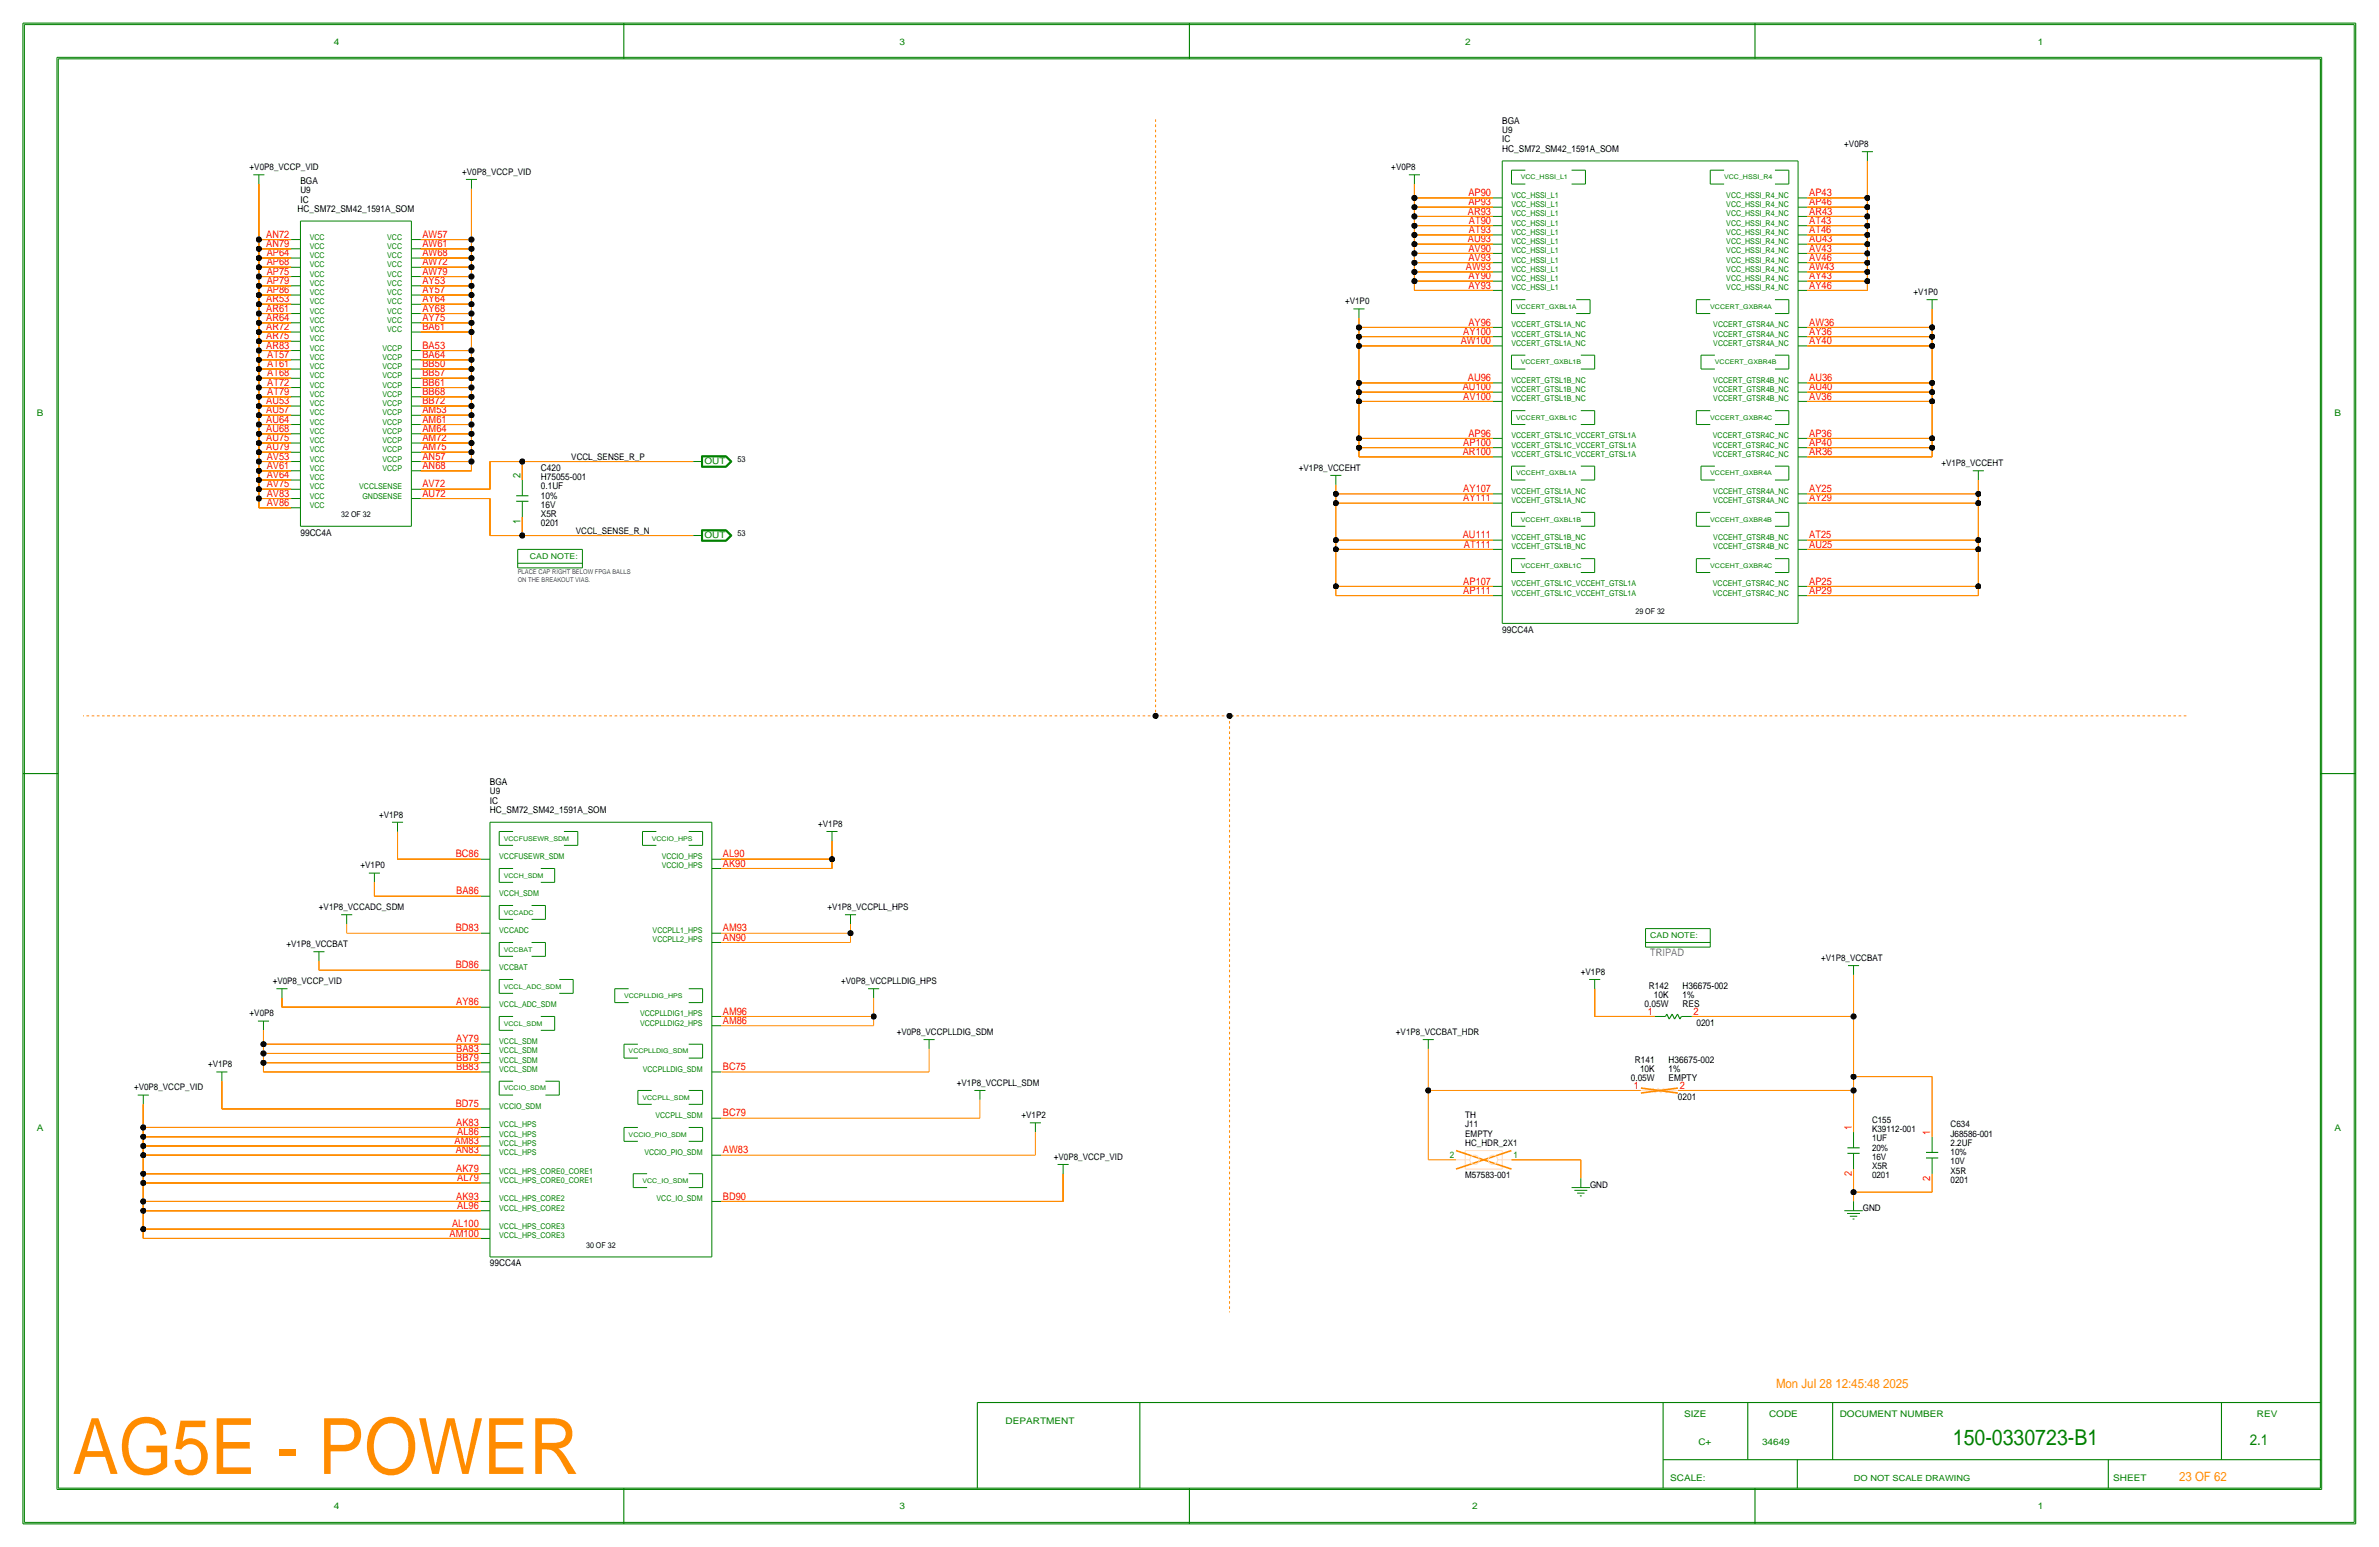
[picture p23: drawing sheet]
<svg xmlns="http://www.w3.org/2000/svg" width="654mm" height="425mm" viewBox="0 0 654 425" stroke-linecap="round" stroke-linejoin="round" font-family="sans-serif">
<defs><g id="words">
<text font-size="21.3" x="19.9" y="404.8">AG5E - POWER</text>
<text font-size="6" x="536.5" y="397">150-0330723-B1</text>
<text font-size="4.1" x="618.1" y="397">2.1</text>
<g font-size="3.5">
<text x="488" y="381.3">Mon Jul 28 12:45:48 2025</text>
<text x="598.7" y="406.8">23 OF 62</text>
</g>
<g font-size="2.9">
<text x="403.5" y="53.8">AP90</text>
<text x="497.1" y="53.8">AP43</text>
<text x="403.3" y="58.9">AR93</text>
<text x="403.5" y="56.4">AP93</text>
<text x="497.1" y="58.9">AR43</text>
<text x="497.1" y="56.4">AP46</text>
<text x="73.1" y="65.3">AN72</text>
<text x="116.1" y="65.3">AW57</text>
<text x="403.6" y="61.5">AT90</text>
<text x="403.6" y="64">AT93</text>
<text x="497.1" y="64">AT46</text>
<text x="497.1" y="61.5">AT43</text>
<text x="73.1" y="67.8">AN79</text>
<text x="73.3" y="70.4">AP64</text>
<text x="116.1" y="67.8">AW61</text>
<text x="116.1" y="70.4">AW68</text>
<text x="403.3" y="66.5">AU93</text>
<text x="403.5" y="69.1">AV90</text>
<text x="403.5" y="71.6">AV93</text>
<text x="497.1" y="69.1">AV43</text>
<text x="497.1" y="71.6">AV46</text>
<text x="497.1" y="66.5">AU43</text>
<text x="73.3" y="72.9">AP68</text>
<text x="73.3" y="75.4">AP75</text>
<text x="73.3" y="78">AP79</text>
<text x="116.1" y="72.9">AW72</text>
<text x="116.1" y="75.4">AW79</text>
<text x="116.1" y="78">AY53</text>
<text x="402.8" y="74.2">AW93</text>
<text x="403.5" y="76.7">AY90</text>
<text x="497.1" y="74.2">AW43</text>
<text x="497.1" y="76.7">AY43</text>
<text x="73.1" y="83.1">AR53</text>
<text x="73.3" y="80.5">AP86</text>
<text x="116.1" y="80.5">AY57</text>
<text x="116.1" y="83.1">AY64</text>
<text x="403.5" y="79.2">AY93</text>
<text x="497.1" y="79.2">AY46</text>
<text x="73.1" y="85.6">AR61</text>
<text x="73.1" y="88.1">AR64</text>
<text x="116.1" y="85.6">AY68</text>
<text x="116.1" y="88.1">AY75</text>
<text x="403.5" y="89.4">AY96</text>
<text x="497.1" y="89.4">AW36</text>
<text x="73.1" y="90.7">AR72</text>
<text x="73.1" y="93.2">AR75</text>
<text x="73.1" y="95.8">AR83</text>
<text x="116.1" y="90.7">BA61</text>
<text x="116.1" y="95.8">BA53</text>
<text x="401.3" y="94.5">AW100</text>
<text x="402.1" y="91.9">AY100</text>
<text x="497.1" y="94.5">AY40</text>
<text x="497.1" y="91.9">AY36</text>
<text x="73.4" y="100.8">AT61</text>
<text x="73.4" y="98.3">AT57</text>
<text x="116.1" y="98.3">BA64</text>
<text x="116.1" y="100.8">BB50</text>
<text x="73.4" y="103.4">AT68</text>
<text x="73.4" y="105.9">AT72</text>
<text x="116.1" y="103.4">BB57</text>
<text x="116.1" y="105.9">BB61</text>
<text x="401.9" y="107.2">AU100</text>
<text x="403.3" y="104.6">AU96</text>
<text x="497.1" y="107.2">AU40</text>
<text x="497.1" y="104.6">AU36</text>
<text x="73.1" y="111">AU53</text>
<text x="73.1" y="113.5">AU57</text>
<text x="73.4" y="108.5">AT79</text>
<text x="116.1" y="108.5">BB68</text>
<text x="116.1" y="111">BB72</text>
<text x="116.1" y="113.5">AM53</text>
<text x="402.1" y="109.7">AV100</text>
<text x="497.1" y="109.7">AV36</text>
<text x="73.1" y="116.1">AU64</text>
<text x="73.1" y="118.6">AU68</text>
<text x="116.1" y="116.1">AM61</text>
<text x="116.1" y="118.6">AM64</text>
<text x="403.5" y="119.9">AP96</text>
<text x="497.1" y="119.9">AP36</text>
<text x="73.1" y="121.2">AU75</text>
<text x="73.1" y="123.7">AU79</text>
<text x="116.1" y="121.2">AM72</text>
<text x="116.1" y="123.7">AM75</text>
<text x="401.9" y="125">AR100</text>
<text x="402.1" y="122.4">AP100</text>
<text x="497.1" y="122.4">AP40</text>
<text x="497.1" y="125">AR36</text>
<text x="73.3" y="126.2">AV53</text>
<text x="73.3" y="128.8">AV61</text>
<text x="73.3" y="131.3">AV64</text>
<text x="116.1" y="126.2">AN57</text>
<text x="116.1" y="128.8">AN68</text>
<text x="143" y="131.3" transform="rotate(-90 143 131.3)">2</text>
<text x="73.3" y="133.9">AV75</text>
<text x="73.3" y="136.4">AV83</text>
<text x="116.1" y="133.9">AV72</text>
<text x="116.1" y="136.4">AU72</text>
<text x="402.1" y="135.1">AY107</text>
<text x="402.1" y="137.7">AY111</text>
<text x="497.1" y="137.7">AY29</text>
<text x="497.1" y="135.1">AY25</text>
<text x="73.3" y="138.9">AV86</text>
<text x="143" y="143.9" transform="rotate(-90 143 143.9)">1</text>
<text x="401.9" y="147.8">AU111</text>
<text x="497.1" y="147.8">AT25</text>
<text x="402.2" y="150.4">AT111</text>
<text x="497.1" y="150.4">AU25</text>
<text x="402.1" y="160.5">AP107</text>
<text x="497.1" y="160.5">AP25</text>
<text x="402.1" y="163.1">AP111</text>
<text x="497.1" y="163.1">AP29</text>
<text x="125.2" y="235.5">BC86</text>
<text x="198.6" y="238">AK90</text>
<text x="198.6" y="235.5">AL90</text>
<text x="125.3" y="245.6">BA86</text>
<text x="125.2" y="255.8">BD83</text>
<text x="198.6" y="255.8">AM93</text>
<text x="198.6" y="258.3">AN90</text>
<text x="453.4" y="262.6">TRIPAD</text>
<text x="125.2" y="265.9">BD86</text>
<text x="125.3" y="276.1">AY86</text>
<text x="198.6" y="281.2">AM86</text>
<text x="198.6" y="278.6">AM96</text>
<text x="452.7" y="278.6">1</text>
<text x="465.3" y="278.6">2</text>
<text x="125.3" y="286.3">AY79</text>
<text x="125.3" y="288.8">BA83</text>
<text x="125.3" y="291.3">BB79</text>
<text x="125.3" y="293.9">BB83</text>
<text x="198.6" y="293.9">BC75</text>
<text x="448.9" y="299">1</text>
<text x="461.5" y="299">2</text>
<text x="125.2" y="304">BD75</text>
<text x="125.3" y="309.1">AK83</text>
<text x="125.6" y="311.7">AL86</text>
<text x="198.6" y="306.6">BC79</text>
<text x="508.8" y="310.4" transform="rotate(-90 508.8 310.4)">1</text>
<text x="530.4" y="311.7" transform="rotate(-90 530.4 311.7)">1</text>
<text x="124.9" y="314.2">AM83</text>
<text x="125.2" y="316.7">AN83</text>
<text x="198.6" y="316.7">AW83</text>
<text x="125.3" y="321.8">AK79</text>
<text x="508.8" y="323" transform="rotate(-90 508.8 323)">2</text>
<text x="125.3" y="329.4">AK93</text>
<text x="125.6" y="324.4">AL79</text>
<text x="198.6" y="329.4">BD90</text>
<text x="530.4" y="324.3" transform="rotate(-90 530.4 324.3)">2</text>
<text x="125.6" y="332">AL96</text>
<text x="123.5" y="339.6">AM100</text>
<text x="124.2" y="337.1">AL100</text>
</g>
<g font-size="2.6">
<text x="412.7" y="34">BGA</text>
<text x="412.7" y="41.7">HC_SM72_SM42_1591A_SOM</text>
<text x="412.7" y="39.1">IC</text>
<text x="82.5" y="50.5">BGA</text>
<text x="81.8" y="58.2">HC_SM72_SM42_1591A_SOM</text>
<text x="82.5" y="55.6">IC</text>
<text x="148.6" y="131.8">H75055-001</text>
<text x="148.6" y="129.3">C420</text>
<text x="148.6" y="134.4">0.1UF</text>
<text x="148.6" y="136.9">10%</text>
<text x="148.6" y="142">X5R</text>
<text x="148.6" y="139.4">16V</text>
<text x="82.5" y="147.1">99CC4A</text>
<text x="148.6" y="144.5">0201</text>
<text x="412.8" y="173.7">99CC4A</text>
<text x="134.6" y="215.6">BGA</text>
<text x="134.6" y="220.7">IC</text>
<text x="134.6" y="223.3">HC_SM72_SM42_1591A_SOM</text>
<text x="453" y="271.5">R142</text>
<text x="454.4" y="274.1">10K</text>
<text x="462.3" y="274.1">1%</text>
<text x="462.3" y="271.5">H36675-002</text>
<text x="451.9" y="276.6">0.05W</text>
<text x="462.3" y="276.6">RES</text>
<text x="466.1" y="281.7">0201</text>
<text x="449.2" y="291.8">R141</text>
<text x="458.5" y="291.8">H36675-002</text>
<text x="448.1" y="296.9">0.05W</text>
<text x="450.6" y="294.4">10K</text>
<text x="458.5" y="296.9">EMPTY</text>
<text x="458.5" y="294.4">1%</text>
<text x="461" y="302">0201</text>
<text x="134.6" y="347.7">99CC4A</text>
</g>
<text font-size="2.5" fill="#008000" x="91.7" y="12.2">4</text>
<g font-size="2.5">
<text x="247.1" y="12.2">3</text>
<text x="402.5" y="12.2">2</text>
<text x="559.9" y="12.2">1</text>
<text x="412.7" y="36.6">U9</text>
<text x="506.7" y="40.4">+V0P8</text>
<text x="68.6" y="46.7">+V0P8_VCCP_VID</text>
<text x="382.3" y="46.7">+V0P8</text>
<text x="82.5" y="53.1">U9</text>
<text x="127" y="48">+V0P8_VCCP_VID</text>
<text x="369.6" y="83.6">+V1P0</text>
<text x="525.8" y="81">+V1P0</text>
<text x="10.2" y="114.3">B</text>
<text x="641.4" y="114.3">B</text>
<text x="157" y="126.2">VCCL_SENSE_R_P</text>
<text x="193.5" y="127.5">OUT</text>
<text x="356.9" y="129.3">+V1P8_VCCEHT</text>
<text x="533.4" y="128">+V1P8_VCCEHT</text>
<text x="158.2" y="146.6">VCCL_SENSE_R_N</text>
<text x="193.5" y="147.8">OUT</text>
<text x="134.6" y="218.2">U9</text>
<text x="104.1" y="224.5">+V1P8</text>
<text x="224.8" y="227.1">+V1P8</text>
<text x="99.1" y="238.5">+V1P0</text>
<text x="87.6" y="249.9">+V1P8_VCCADC_SDM</text>
<text x="227.3" y="249.9">+V1P8_VCCPLL_HPS</text>
<text x="78.7" y="260.1">+V1P8_VCCBAT</text>
<text x="500.4" y="263.9">+V1P8_VCCBAT</text>
<text x="434.3" y="267.7">+V1P8</text>
<text x="74.9" y="270.3">+V0P8_VCCP_VID</text>
<text x="231.1" y="270.3">+V0P8_VCCPLLDIG_HPS</text>
<text x="68.6" y="279.1">+V0P8</text>
<text x="246.4" y="284.2">+V0P8_VCCPLLDIG_SDM</text>
<text x="383.5" y="284.2">+V1P8_VCCBAT_HDR</text>
<text x="57.1" y="293.1">+V1P8</text>
<text x="36.8" y="299.5">+V0P8_VCCP_VID</text>
<text x="262.9" y="298.2">+V1P8_VCCPLL_SDM</text>
<text x="10.2" y="310.6">A</text>
<text x="280.7" y="307.1">+V1P2</text>
<text x="402.6" y="309.6">J11</text>
<text x="402.6" y="307.1">TH</text>
<text x="514.3" y="310.9">K39112-001</text>
<text x="514.3" y="308.4">C155</text>
<text x="535.9" y="309.6">C634</text>
<text x="641.4" y="310.6">A</text>
<text x="402.6" y="312.2">EMPTY</text>
<text x="402.6" y="314.7">HC_HDR_2X1</text>
<text x="514.3" y="313.4">1UF</text>
<text x="514.3" y="316">20%</text>
<text x="535.9" y="317.2">10%</text>
<text x="535.9" y="312.2">J68586-001</text>
<text x="535.9" y="314.7">2.2UF</text>
<text x="289.6" y="318.5">+V0P8_VCCP_VID</text>
<text x="398.3" y="318">2</text>
<text x="402.6" y="323.6">M57583-001</text>
<text x="415.8" y="318">1</text>
<text x="514.3" y="323.6">0201</text>
<text x="514.3" y="318.5">16V</text>
<text x="514.3" y="321.1">X5R</text>
<text x="535.9" y="319.8">10V</text>
<text x="535.9" y="322.3">X5R</text>
<text x="436.9" y="326.1">GND</text>
<text x="535.9" y="324.9">0201</text>
<text x="511.8" y="332.5">GND</text>
<text x="462.7" y="389.1">SIZE</text>
<text x="486.1" y="389.1">CODE</text>
<text x="505.5" y="389.1">DOCUMENT NUMBER</text>
<text x="620.1" y="389.1">REV</text>
<text x="276.3" y="391.1">DEPARTMENT</text>
<text x="466.6" y="397">C+</text>
<text x="484.1" y="397">34649</text>
<text x="458.9" y="406.8">SCALE:</text>
<text x="580.6" y="406.8">SHEET</text>
<text x="91.7" y="414.5">4</text>
<text x="247.1" y="414.5">3</text>
<text x="404.5" y="414.5">2</text>
<text x="559.9" y="414.5">1</text>
</g>
<g font-size="2.3">
<text x="202.6" y="126.7">53</text>
<text x="202.6" y="147.1">53</text>
<text x="509.4" y="406.8">DO NOT SCALE DRAWING</text>
</g>
<g font-size="2.2" fill="#008000">
<text x="415.3" y="56.9">VCC_HSSI_L1</text>
<text x="415.3" y="54.4">VCC_HSSI_L1</text>
<text x="415.3" y="59.4">VCC_HSSI_L1</text>
<text x="474.3" y="59.4">VCC_HSSI_R4_NC</text>
<text x="474.3" y="56.9">VCC_HSSI_R4_NC</text>
<text x="474.3" y="54.4">VCC_HSSI_R4_NC</text>
<text x="415.3" y="62">VCC_HSSI_L1</text>
<text x="415.3" y="64.5">VCC_HSSI_L1</text>
<text x="474.3" y="64.5">VCC_HSSI_R4_NC</text>
<text x="474.3" y="62">VCC_HSSI_R4_NC</text>
<text x="415.3" y="69.6">VCC_HSSI_L1</text>
<text x="415.3" y="67.1">VCC_HSSI_L1</text>
<text x="474.3" y="69.6">VCC_HSSI_R4_NC</text>
<text x="474.3" y="67.1">VCC_HSSI_R4_NC</text>
<text x="415.3" y="72.1">VCC_HSSI_L1</text>
<text x="415.3" y="74.7">VCC_HSSI_L1</text>
<text x="415.3" y="77.2">VCC_HSSI_L1</text>
<text x="474.3" y="72.1">VCC_HSSI_R4_NC</text>
<text x="474.3" y="74.7">VCC_HSSI_R4_NC</text>
<text x="474.3" y="77.2">VCC_HSSI_R4_NC</text>
<text x="415.3" y="79.8">VCC_HSSI_L1</text>
<text x="474.3" y="79.8">VCC_HSSI_R4_NC</text>
<text x="415.3" y="89.9">VCCERT_GTSL1A_NC</text>
<text x="415.3" y="92.5">VCCERT_GTSL1A_NC</text>
<text x="415.3" y="95">VCCERT_GTSL1A_NC</text>
<text x="415.3" y="105.2">VCCERT_GTSL1B_NC</text>
<text x="415.3" y="107.7">VCCERT_GTSL1B_NC</text>
<text x="415.3" y="110.2">VCCERT_GTSL1B_NC</text>
<text x="415.3" y="122.9">VCCERT_GTSL1C_VCCERT_GTSL1A</text>
<text x="415.3" y="120.4">VCCERT_GTSL1C_VCCERT_GTSL1A</text>
<text x="415.3" y="125.5">VCCERT_GTSL1C_VCCERT_GTSL1A</text>
<text x="470.6" y="122.9">VCCERT_GTSR4C_NC</text>
<text x="470.6" y="125.5">VCCERT_GTSR4C_NC</text>
<text x="470.6" y="120.4">VCCERT_GTSR4C_NC</text>
<text x="415.3" y="135.6">VCCEHT_GTSL1A_NC</text>
<text x="415.3" y="138.2">VCCEHT_GTSL1A_NC</text>
<text x="415.3" y="148.3">VCCEHT_GTSL1B_NC</text>
<text x="415.3" y="150.9">VCCEHT_GTSL1B_NC</text>
<text x="415.3" y="161">VCCEHT_GTSL1C_VCCEHT_GTSL1A</text>
<text x="470.6" y="161">VCCEHT_GTSR4C_NC</text>
<text x="415.3" y="163.6">VCCEHT_GTSL1C_VCCEHT_GTSL1A</text>
<text x="470.6" y="163.6">VCCEHT_GTSR4C_NC</text>
</g>
<g font-size="2.2">
<text x="85.1" y="65.8">VCC</text>
<text x="106.4" y="65.8">VCC</text>
<text x="85.1" y="68.3">VCC</text>
<text x="85.1" y="70.9">VCC</text>
<text x="106.4" y="68.3">VCC</text>
<text x="106.4" y="70.9">VCC</text>
<text x="85.1" y="73.4">VCC</text>
<text x="85.1" y="75.9">VCC</text>
<text x="106.4" y="73.4">VCC</text>
<text x="106.4" y="75.9">VCC</text>
<text x="85.1" y="78.5">VCC</text>
<text x="85.1" y="81">VCC</text>
<text x="85.1" y="83.6">VCC</text>
<text x="106.4" y="78.5">VCC</text>
<text x="106.4" y="81">VCC</text>
<text x="106.4" y="83.6">VCC</text>
<text x="85.1" y="86.1">VCC</text>
<text x="85.1" y="88.6">VCC</text>
<text x="106.4" y="86.1">VCC</text>
<text x="106.4" y="88.6">VCC</text>
<text x="470.7" y="89.9">VCCERT_GTSR4A_NC</text>
<text x="85.1" y="91.2">VCC</text>
<text x="85.1" y="93.7">VCC</text>
<text x="106.4" y="91.2">VCC</text>
<text x="470.7" y="95">VCCERT_GTSR4A_NC</text>
<text x="470.7" y="92.5">VCCERT_GTSR4A_NC</text>
<text x="85.1" y="101.3">VCC</text>
<text x="85.1" y="98.8">VCC</text>
<text x="85.1" y="96.3">VCC</text>
<text x="105.1" y="96.3">VCCP</text>
<text x="105.1" y="98.8">VCCP</text>
<text x="105.1" y="101.3">VCCP</text>
<text x="85.1" y="103.9">VCC</text>
<text x="85.1" y="106.4">VCC</text>
<text x="105.1" y="103.9">VCCP</text>
<text x="105.1" y="106.4">VCCP</text>
<text x="470.7" y="107.7">VCCERT_GTSR4B_NC</text>
<text x="470.7" y="105.2">VCCERT_GTSR4B_NC</text>
<text x="85.1" y="109">VCC</text>
<text x="85.1" y="111.5">VCC</text>
<text x="105.1" y="109">VCCP</text>
<text x="105.1" y="111.5">VCCP</text>
<text x="470.7" y="110.2">VCCERT_GTSR4B_NC</text>
<text x="85.1" y="114">VCC</text>
<text x="85.1" y="116.6">VCC</text>
<text x="85.1" y="119.1">VCC</text>
<text x="105.1" y="114">VCCP</text>
<text x="105.1" y="116.6">VCCP</text>
<text x="105.1" y="119.1">VCCP</text>
<text x="85.1" y="121.7">VCC</text>
<text x="85.1" y="124.2">VCC</text>
<text x="105.1" y="121.7">VCCP</text>
<text x="105.1" y="124.2">VCCP</text>
<text x="85.1" y="126.7">VCC</text>
<text x="85.1" y="129.3">VCC</text>
<text x="85.1" y="131.8">VCC</text>
<text x="105.1" y="126.7">VCCP</text>
<text x="105.1" y="129.3">VCCP</text>
<text x="85.1" y="134.4">VCC</text>
<text x="85.1" y="136.9">VCC</text>
<text x="98.7" y="134.4">VCCLSENSE</text>
<text x="99.6" y="136.9">GNDSENSE</text>
<text x="470.7" y="135.6">VCCEHT_GTSR4A_NC</text>
<text x="85.1" y="139.4">VCC</text>
<text x="93.7" y="142">32 OF 32</text>
<text x="470.7" y="138.2">VCCEHT_GTSR4A_NC</text>
<text x="470.7" y="148.3">VCCEHT_GTSR4B_NC</text>
<text x="145.6" y="153.4">CAD NOTE:</text>
<text x="470.7" y="150.9">VCCEHT_GTSR4B_NC</text>
<text x="449.3" y="168.7">29 OF 32</text>
<text x="137.2" y="236">VCCFUSEWR_SDM</text>
<text x="181.8" y="238.5">VCCIO_HPS</text>
<text x="181.8" y="236">VCCIO_HPS</text>
<text x="137.2" y="246.1">VCCH_SDM</text>
<text x="137.2" y="256.3">VCCADC</text>
<text x="179.3" y="256.3">VCCPLL1_HPS</text>
<text x="453.4" y="257.6">CAD NOTE:</text>
<text x="179.3" y="258.8">VCCPLL2_HPS</text>
<text x="137.2" y="266.4">VCCBAT</text>
<text x="137.2" y="276.6">VCCL_ADC_SDM</text>
<text x="175.9" y="281.7">VCCPLLDIG2_HPS</text>
<text x="175.9" y="279.1">VCCPLLDIG1_HPS</text>
<text x="137.2" y="286.8">VCCL_SDM</text>
<text x="137.2" y="289.3">VCCL_SDM</text>
<text x="137.2" y="291.8">VCCL_SDM</text>
<text x="137.2" y="294.4">VCCL_SDM</text>
<text x="176.6" y="294.4">VCCPLLDIG_SDM</text>
<text x="137.2" y="304.5">VCCIO_SDM</text>
<text x="137.2" y="309.6">VCCL_HPS</text>
<text x="180.1" y="307.1">VCCPLL_SDM</text>
<text x="137.2" y="314.7">VCCL_HPS</text>
<text x="137.2" y="317.2">VCCL_HPS</text>
<text x="137.2" y="312.2">VCCL_HPS</text>
<text x="177" y="317.2">VCCIO_PIO_SDM</text>
<text x="137.2" y="322.3">VCCL_HPS_CORE0_CORE1</text>
<text x="137.2" y="324.9">VCCL_HPS_CORE0_CORE1</text>
<text x="137.2" y="329.9">VCCL_HPS_CORE2</text>
<text x="180.4" y="329.9">VCC_IO_SDM</text>
<text x="137.2" y="332.5">VCCL_HPS_CORE2</text>
<text x="137.2" y="337.6">VCCL_HPS_CORE3</text>
<text x="137.2" y="340.1">VCCL_HPS_CORE3</text>
<text x="161" y="342.6">30 OF 32</text>
</g>
<g font-size="1.8" fill="#008000">
<text x="417.8" y="49.3">VCC_HSSI_L1</text>
<text x="416.6" y="84.8">VCCERT_GXBL1A</text>
<text x="417.8" y="100.1">VCCERT_GXBL1B</text>
<text x="416.6" y="115.3">VCCERT_GXBL1C</text>
<text x="416.6" y="130.6">VCCEHT_GXBL1A</text>
<text x="417.8" y="143.3">VCCEHT_GXBL1B</text>
<text x="417.8" y="156">VCCEHT_GXBL1C</text>
<text x="138.4" y="230.9">VCCFUSEWR_SDM</text>
<text x="138.4" y="241">VCCH_SDM</text>
<text x="138.4" y="251.2">VCCADC</text>
<text x="138.4" y="261.4">VCCBAT</text>
<text x="138.4" y="271.5">VCCL_ADC_SDM</text>
<text x="138.4" y="281.7">VCCL_SDM</text>
<text x="138.4" y="299.5">VCCIO_SDM</text>
</g>
<g font-size="1.8">
<text x="473.7" y="49.3">VCC_HSSI_R4</text>
<text x="469.9" y="84.8">VCCERT_GXBR4A</text>
<text x="471.2" y="100.1">VCCERT_GXBR4B</text>
<text x="469.9" y="115.3">VCCERT_GXBR4C</text>
<text x="469.9" y="130.6">VCCEHT_GXBR4A</text>
<text x="469.9" y="143.3">VCCEHT_GXBR4B</text>
<text x="469.9" y="156">VCCEHT_GXBR4C</text>
<text x="142.2" y="159.8">ON THE BREAKOUT VIAS.</text>
<text x="142.2" y="157.7">PLACE CAP RIGHT BELOW FPGA BALLS</text>
<text x="179.1" y="230.9">VCCIO_HPS</text>
<text x="171.4" y="274.1">VCCPLLDIG_HPS</text>
<text x="172.7" y="289.3">VCCPLLDIG_SDM</text>
<text x="176.5" y="302">VCCPLL_SDM</text>
<text x="172.7" y="312.2">VCCIO_PIO_SDM</text>
<text x="176.5" y="324.9">VCC_IO_SDM</text>
</g>
</g></defs>
<!-- layer: Print Layer -->
<g fill="none" stroke="#000" stroke-width=".27">
<path d="M6.7 6.8h640.1zM6.7 6.8v411.3zM15.6 15.7h622.3zM15.6 15.7v393.3zM637.9 15.7v393.3zM646.8 6.8v411.3zM69.6 48h3zM71.1 50.5v15.3zM71.1 48v2.5zM128 49.3h3.1zM129.5 49.3v2.5zM129.5 51.8v14z"/>
<path d="M387.1 48h3zM388.6 56.9h21.6zM388.6 54.4v2.5zM388.6 56.9v2.5zM388.6 59.4h21.6zM388.6 59.4v2.6zM388.6 54.4h21.6zM388.6 50.5v3.9zM388.6 48v2.5zM410.2 59.4h2.6zM410.2 56.9h2.6zM410.2 54.4h2.6z"/>
<path d="M412.8 44.2v127zM412.8 44.2h81.2zM415.3 46.7h3.8zM415.3 46.7v3.8zM415.3 50.5h3.8zM431.8 46.7h3.8zM431.8 50.5h3.8zM435.6 46.7v3.8zM469.9 50.5h3.8zM469.9 46.7v3.8zM469.9 46.7h3.8zM487.7 46.7h3.8z"/>
<path d="M487.7 50.5h3.8zM491.5 46.7v3.8zM494 59.4h2.6zM494 54.4h2.6zM494 56.9h2.6zM494 44.2v127zM496.6 59.4h16.5zM496.6 56.9h16.5zM496.6 54.4h16.5zM511.6 41.7h3zM513.1 59.4v2.6zM513.1 56.9v2.5z"/>
<path d="M513.1 54.4v2.5zM513.1 44.2v10.2zM513.1 41.7v2.5zM71.1 78.5v2.5zM71.1 78.5h8.9zM71.1 75.9v2.6zM71.1 75.9h8.9zM71.1 73.4v2.5zM71.1 73.4h8.9zM71.1 70.9v2.5zM71.1 70.9h8.9zM71.1 68.3v2.6z"/>
<path d="M71.1 65.8v2.5zM71.1 68.3h8.9zM71.1 65.8h8.9zM80 78.5h2.5zM80 75.9h2.5zM80 73.4h2.5zM80 70.9h2.5zM80 68.3h2.5zM80 65.8h2.5zM82.5 60.7h30.5zM82.5 60.7v83.8zM113 78.5h2.6z"/>
<path d="M113 75.9h2.6zM113 73.4h2.6zM113 68.3h2.6zM113 65.8h2.6zM113 70.9h2.6zM113 60.7v83.8zM115.6 78.5h13.9zM115.6 75.9h13.9zM115.6 73.4h13.9zM115.6 70.9h13.9zM115.6 68.3h13.9zM115.6 65.8h13.9z"/>
<path d="M129.5 78.5v2.5zM129.5 75.9v2.6zM129.5 73.4v2.5zM129.5 70.9v2.5zM129.5 68.3v2.6zM129.5 65.8v2.5zM388.6 62h21.6zM388.6 62v2.5zM388.6 64.5h21.6zM388.6 64.5v2.6zM388.6 67.1h21.6zM388.6 67.1v2.5z"/>
<path d="M388.6 69.6h21.6zM388.6 69.6v2.5zM388.6 72.1h21.6zM388.6 72.1v2.6zM388.6 74.7h21.6zM388.6 74.7v2.5zM388.6 77.2h21.6zM388.6 77.2v2.6zM388.6 79.8h21.6zM410.2 79.8h2.6zM410.2 77.2h2.6zM410.2 74.7h2.6z"/>
<path d="M410.2 72.1h2.6zM410.2 69.6h2.6zM410.2 67.1h2.6zM410.2 62h2.6zM410.2 64.5h2.6zM494 79.8h2.6zM494 74.7h2.6zM494 72.1h2.6zM494 77.2h2.6zM494 67.1h2.6zM494 69.6h2.6zM494 62h2.6z"/>
<path d="M494 64.5h2.6zM496.6 77.2h16.5zM496.6 79.8h16.5zM496.6 74.7h16.5zM496.6 72.1h16.5zM496.6 69.6h16.5zM496.6 67.1h16.5zM496.6 64.5h16.5zM496.6 62h16.5zM513.1 77.2v2.6zM513.1 74.7v2.5zM513.1 72.1v2.6z"/>
<path d="M513.1 69.6v2.5zM513.1 67.1v2.5zM513.1 64.5v2.6zM513.1 62v2.5zM71.1 98.8v2.5zM71.1 98.8h8.9zM71.1 96.3v2.5zM71.1 96.3h8.9zM71.1 93.7v2.6zM71.1 91.2v2.5zM71.1 93.7h8.9zM71.1 91.2h8.9z"/>
<path d="M71.1 88.6v2.6zM71.1 88.6h8.9zM71.1 86.1v2.5zM71.1 86.1h8.9zM71.1 83.6v2.5zM71.1 83.6h8.9zM71.1 81v2.6zM71.1 81h8.9zM80 98.8h2.5zM80 96.3h2.5zM80 93.7h2.5zM80 91.2h2.5z"/>
<path d="M80 88.6h2.5zM80 86.1h2.5zM80 83.6h2.5zM80 81h2.5zM113 98.8h2.6zM113 96.3h2.6zM113 91.2h2.6zM113 88.6h2.6zM113 86.1h2.6zM113 83.6h2.6zM113 81h2.6zM115.6 98.8h13.9z"/>
<path d="M115.6 96.3h13.9zM115.6 91.2h13.9zM115.6 88.6h13.9zM115.6 86.1h13.9zM115.6 83.6h13.9zM115.6 81h13.9zM129.5 98.8v2.5zM129.5 96.3v2.5zM129.5 91.2v5.1zM129.5 88.6v2.6zM129.5 86.1v2.5zM129.5 83.6v2.5z"/>
<path d="M129.5 81v2.6zM371.9 84.8h3zM373.4 95h36.8zM373.4 92.5v2.5zM373.4 95v10.2zM373.4 92.5h36.8zM373.4 89.9v2.6zM373.4 89.9h36.8zM373.4 87.4v2.5zM373.4 84.8v2.6zM410.2 92.5h2.6zM410.2 89.9h2.6z"/>
<path d="M410.2 95h2.6zM415.3 86.1h3.8zM415.3 82.3v3.8zM415.3 82.3h3.8zM415.3 97.5v3.8zM415.3 97.5h3.8zM433.1 82.3h3.8zM433.1 86.1h3.8zM434.3 97.5h3.9zM436.9 82.3v3.8zM438.2 97.5v3.8zM466.1 86.1h3.8z"/>
<path d="M466.1 82.3v3.8zM466.1 82.3h3.8zM467.4 97.5h3.8zM467.4 97.5v3.8zM487.7 97.5h3.8zM487.7 86.1h3.8zM487.7 82.3h3.8zM491.5 97.5v3.8zM491.5 82.3v3.8zM494 92.5h2.6zM494 95h2.6zM494 89.9h2.6z"/>
<path d="M496.6 95h34.3zM496.6 92.5h34.3zM496.6 89.9h34.3zM529.3 82.3h3.1zM530.9 82.3v2.5zM530.9 95v10.2zM530.9 92.5v2.5zM530.9 89.9v2.6zM530.9 84.8v5.1zM71.1 119.1v2.6zM71.1 116.6v2.5zM71.1 119.1h8.9z"/>
<path d="M71.1 116.6h8.9zM71.1 114v2.6zM71.1 114h8.9zM71.1 111.5v2.5zM71.1 111.5h8.9zM71.1 109v2.5zM71.1 109h8.9zM71.1 106.4v2.6zM71.1 103.9v2.5zM71.1 106.4h8.9zM71.1 103.9h8.9zM71.1 101.3v2.6z"/>
<path d="M71.1 101.3h8.9zM80 119.1h2.5zM80 111.5h2.5zM80 114h2.5zM80 116.6h2.5zM80 106.4h2.5zM80 109h2.5zM80 103.9h2.5zM80 101.3h2.5zM113 119.1h2.6zM113 111.5h2.6zM113 114h2.6z"/>
<path d="M113 116.6h2.6zM113 106.4h2.6zM113 109h2.6zM113 103.9h2.6zM113 101.3h2.6zM115.6 119.1h13.9zM115.6 116.6h13.9zM115.6 114h13.9zM115.6 111.5h13.9zM115.6 109h13.9zM115.6 106.4h13.9zM115.6 103.9h13.9z"/>
<path d="M115.6 101.3h13.9zM129.5 119.1v2.6zM129.5 116.6v2.5zM129.5 114v2.6zM129.5 111.5v2.5zM129.5 109v2.5zM129.5 106.4v2.6zM129.5 103.9v2.5zM129.5 101.3v2.6zM373.4 105.2h36.8zM373.4 105.2v2.5zM373.4 107.7h36.8z"/>
<path d="M373.4 107.7v2.5zM373.4 110.2h36.8zM373.4 110.2v10.2zM410.2 110.2h2.6zM410.2 105.2h2.6zM410.2 107.7h2.6zM415.3 116.6h3.8zM415.3 112.8v3.8zM415.3 112.8h3.8zM415.3 101.3h3.8zM434.3 101.3h3.9zM434.3 112.8h3.9z"/>
<path d="M434.3 116.6h3.9zM438.2 112.8v3.8zM466.1 116.6h3.8zM466.1 112.8v3.8zM466.1 112.8h3.8zM467.4 101.3h3.8zM487.7 116.6h3.8zM487.7 112.8h3.8zM487.7 101.3h3.8zM491.5 112.8v3.8zM494 110.2h2.6zM494 107.7h2.6z"/>
<path d="M494 105.2h2.6zM496.6 110.2h34.3zM496.6 107.7h34.3zM496.6 105.2h34.3zM530.9 110.2v10.2zM530.9 107.7v2.5zM530.9 105.2v2.5zM71.1 136.9h8.9zM71.1 134.4v2.5zM71.1 136.9v2.5zM71.1 139.4h8.9zM71.1 131.8v2.6z"/>
<path d="M71.1 134.4h8.9zM71.1 129.3v2.5zM71.1 131.8h8.9zM71.1 129.3h8.9zM71.1 126.7v2.6zM71.1 126.7h8.9zM71.1 124.2v2.5zM71.1 124.2h8.9zM71.1 121.7v2.5zM71.1 121.7h8.9zM80 136.9h2.5zM80 139.4h2.5z"/>
<path d="M80 131.8h2.5zM80 134.4h2.5zM80 124.2h2.5zM80 126.7h2.5zM80 129.3h2.5zM80 121.7h2.5zM113 134.4h2.6zM113 136.9h2.6zM113 124.2h2.6zM113 126.7h2.6zM113 129.3h2.6zM113 121.7h2.6z"/>
<path d="M115.6 136.9h19zM115.6 134.4h19zM115.6 121.7h13.9zM115.6 124.2h13.9zM115.6 126.7h13.9zM115.6 129.3h13.9zM129.5 121.7v2.5zM129.5 124.2v2.5zM129.5 126.7v2.6zM134.6 136.9v10.2zM134.6 126.7h8.9zM134.6 126.7v7.7z"/>
<path d="M143.5 126.7h47zM143.5 126.7v5.1zM143.5 137.7v4.3zM143.5 131.8v4.3zM190.5 126.7h2.5zM192.7 125.2h6.8zM192.7 128.3h6.8zM192.7 125.2v3.1zM192.8 125.3h6.7zM192.8 125.3v2.9zM192.8 128.2h6.7zM192.9 125.4h6.5z"/>
<path d="M192.9 125.4v2.7zM192.9 128.1h6.5zM193 125.5h6.4zM193 125.5v2.5zM193 128h6.4zM199.4 125.5l1.3 1.2zM199.4 125.4l1.4 1.3zM199.4 128.1l1.4-1.4zM199.5 125.3l1.5 1.4zM199.5 128.2l1.5-1.5zM199.5 125.2l1.6 1.5zM199.5 128.3l1.6-1.6z"/>
<path d="M200.7 126.7l-1.3 1.3zM365.5 130.6h3.1zM367 138.2v10.1zM367 138.2h43.2zM367 135.6v2.6zM367 135.6h43.2zM367 133.1v2.5zM367 130.6v2.5zM373.4 120.4h36.8zM373.4 120.4v2.5zM373.4 122.9h36.8zM373.4 122.9v2.6z"/>
<path d="M373.4 125.5h36.8zM410.2 138.2h2.6zM410.2 135.6h2.6zM410.2 125.5h2.6zM410.2 120.4h2.6zM410.2 122.9h2.6zM415.3 128h3.8zM415.3 128v3.8zM415.3 131.8h3.8zM434.3 131.8h3.9zM434.3 128h3.9zM438.2 128v3.8z"/>
<path d="M467.4 128h3.8zM467.4 128v3.8zM467.4 131.8h3.8zM487.7 128h3.8zM487.7 131.8h3.8zM491.5 128v3.8zM494 138.2h2.6zM494 125.5h2.6zM494 135.6h2.6zM494 122.9h2.6zM494 120.4h2.6zM496.6 125.5h34.3z"/>
<path d="M496.6 122.9h34.3zM496.6 120.4h34.3zM496.6 138.2h47zM496.6 135.6h47zM530.9 122.9v2.6zM530.9 120.4v2.5zM542 129.3h3.1zM543.6 129.3v2.5zM543.6 135.6v2.6zM543.6 138.2v10.1zM543.6 131.8v3.8zM82.5 144.5h30.5z"/>
<path d="M134.6 147.1h8.9zM142.2 150.9h17.8zM142.2 156h17.8zM142.2 154.7h17.8zM142.2 150.9v5.1zM143.5 147.1h47zM143.5 142v5.1zM160 150.9v5.1zM190.5 147.1h2.5zM192.7 145.5h6.8zM192.7 148.6h6.8zM192.7 145.5v3.1z"/>
<path d="M192.8 145.6h6.7zM192.8 145.6v2.9zM192.8 148.5h6.7zM192.9 145.7h6.5zM192.9 145.7v2.7zM192.9 148.4h6.5zM193 145.8h6.4zM193 145.8v2.5zM193 148.3h6.4zM199.4 145.8l1.3 1.3zM199.4 145.7l1.4 1.4zM199.4 148.4l1.4-1.3z"/>
<path d="M199.5 145.6l1.5 1.5zM199.5 148.5l1.5-1.4zM199.5 145.5l1.6 1.6zM199.5 148.6l1.6-1.5zM200.7 147.1l-1.3 1.2zM367 148.3h43.2zM367 148.3v2.6zM367 150.9h43.2zM367 150.9v10.1zM410.2 150.9h2.6zM410.2 148.3h2.6zM415.3 157.2h3.8z"/>
<path d="M415.3 153.4v3.8zM415.3 153.4h3.8zM415.3 140.7h3.8zM415.3 144.5h3.8zM415.3 140.7v3.8zM434.3 153.4h3.9zM434.3 157.2h3.9zM434.3 140.7h3.9zM434.3 144.5h3.9zM438.2 153.4v3.8zM438.2 140.7v3.8zM466.1 157.2h3.8z"/>
<path d="M466.1 153.4v3.8zM466.1 153.4h3.8zM466.1 144.5h3.8zM466.1 140.7v3.8zM466.1 140.7h3.8zM487.7 153.4h3.8zM487.7 157.2h3.8zM487.7 144.5h3.8zM487.7 140.7h3.8zM491.5 153.4v3.8zM491.5 140.7v3.8zM494 150.9h2.6z"/>
<path d="M494 148.3h2.6zM496.6 148.3h47zM496.6 150.9h47zM543.6 148.3v2.6zM543.6 150.9v10.1zM367 161h43.2zM367 161v2.6zM367 163.6h43.2zM410.2 163.6h2.6zM410.2 161h2.6zM412.8 171.2h81.2zM494 163.6h2.6z"/>
<path d="M494 161h2.6zM496.6 161h47zM496.6 163.6h47zM543.6 161v2.6zM101.3 239.8h3.1zM102.9 239.8v2.5zM107.7 225.8h3zM109.2 236h22.9zM109.2 228.3v7.7zM109.2 225.8v2.5zM132.1 236h2.5zM134.6 225.8h61z"/>
<path d="M134.6 225.8v119.4zM137.2 228.3h3.8zM137.2 228.3v3.9zM137.2 232.2h3.8zM137.2 238.5h3.8zM137.2 238.5v3.8zM148.6 238.5h3.8zM152.4 238.5v3.8zM154.9 232.2h3.8zM154.9 228.3h3.8zM158.7 228.3v3.9zM176.5 232.2h3.8z"/>
<path d="M176.5 228.3v3.9zM176.5 228.3h3.8zM189.2 232.2h3.8zM189.2 228.3h3.8zM193 228.3v3.9zM195.6 238.5h2.5zM195.6 236h2.5zM195.6 225.8v119.4zM198.1 238.5h30.5zM198.1 236h30.5zM227.1 228.3h3zM228.6 228.3v2.6z"/>
<path d="M228.6 236v2.5zM228.6 230.9v5.1zM93.7 251.2h3.1zM95.2 251.2v2.5zM95.2 256.3h36.9zM95.2 253.7v2.6zM102.9 246.1h29.2zM102.9 242.3v3.8zM132.1 256.3h2.5zM132.1 246.1h2.5zM137.2 242.3h3.8zM137.2 248.7h3.8z"/>
<path d="M137.2 248.7v3.8zM137.2 252.5h3.8zM137.2 258.8h3.8zM137.2 258.8v3.8zM146 258.8h3.9zM146 248.7h3.9zM146 252.5h3.9zM148.6 242.3h3.8zM149.9 258.8v3.8zM149.9 248.7v3.8zM195.6 258.8h2.5zM195.6 256.3h2.5z"/>
<path d="M198.1 258.8h35.6zM198.1 256.3h35.6zM232.2 251.2h3zM233.7 251.2v2.5zM233.7 256.3v2.5zM233.7 253.7v2.6zM452.1 255h17.8zM452.1 258.8h17.8zM452.1 255v5.1zM469.9 255v5.1zM75.9 271.5h3.1zM77.5 276.6h54.6z"/>
<path d="M77.5 274.1v2.5zM77.5 271.5v2.6zM86.1 261.4h3.1zM87.6 266.4h44.5zM87.6 263.9v2.5zM87.6 261.4v2.5zM132.1 276.6h2.5zM132.1 266.4h2.5zM137.2 262.6h3.8zM137.2 279.1h3.8zM137.2 279.1v3.9zM137.2 269h3.8z"/>
<path d="M137.2 269v3.8zM137.2 272.8h3.8zM146 262.6h3.9zM148.6 279.1h3.8zM152.4 279.1v3.9zM153.7 272.8h3.8zM153.7 269h3.8zM157.5 269v3.8zM168.9 275.3h3.8zM168.9 271.5v3.8zM168.9 271.5h3.8zM189.2 271.5h3.8z"/>
<path d="M189.2 275.3h3.8zM193 271.5v3.8zM195.6 279.1h2.5zM198.1 279.1h41.9zM238.5 271.5h3.1zM240 271.5v2.6zM240 279.1v2.6zM240 274.1v5zM436.6 269h3.1zM438.1 271.5v7.6zM438.1 279.1h16.6zM438.2 269v2.5z"/>
<path d="M452.1 260.1h17.8zM454.7 279.1h2.9zM462 279.1h2.8zM464.8 279.1h44.5zM507.7 265.2h3.1zM509.3 279.1v16.6zM509.3 267.7v11.4zM509.3 265.2v2.5zM59.4 294.4h3.1zM61 296.9v7.6zM61 294.4v2.5zM70.9 280.4h3z"/>
<path d="M72.4 280.4v2.6zM72.4 294.4h59.7zM72.4 291.8v2.6zM72.4 291.8h59.7zM72.4 289.3v2.5zM72.4 289.3h59.7zM72.4 286.8v2.5zM72.4 286.8h59.7zM72.4 283v3.8zM132.1 294.4h2.5zM132.1 291.8h2.5zM132.1 289.3h2.5z"/>
<path d="M132.1 286.8h2.5zM137.2 296.9v3.8zM137.2 296.9h3.8zM137.2 283h3.8zM148.6 283h3.8zM149.9 296.9h3.8zM153.7 296.9v3.8zM171.4 290.6h3.9zM171.4 286.8v3.8zM171.4 286.8h3.9zM175.3 299.5h3.8zM175.3 299.5v3.8z"/>
<path d="M189.2 286.8h3.8zM189.2 290.6h3.8zM189.2 299.5h3.8zM193 286.8v3.8zM193 299.5v3.8zM195.6 294.4h2.5zM195.6 281.7h2.5zM198.1 281.7h41.9zM198.1 294.4h57.2zM253.7 285.5h3.1zM255.3 288v6.4zM255.3 285.5v2.5z"/>
<path d="M267.7 299.5h3.1zM269.2 299.5v2.5zM390.9 285.5h3.1zM392.4 299.5h58.4zM392.4 288v11.5zM392.4 299.5v19zM392.4 285.5v2.5zM450.8 299.5h3zM458.2 299.5h2.8zM461 299.5h48.3zM509.3 295.7h21.6zM509.3 295.7v3.8z"/>
<path d="M509.3 299.5v11.4zM530.9 295.7v16.5zM37.8 300.7h3.1zM39.4 312.2h92.7zM39.4 309.6v2.6zM39.4 312.2v2.5zM39.4 314.7h92.7zM39.4 314.7v2.5zM39.4 309.6h92.7zM39.4 303.3v6.3zM39.4 317.2h92.7zM39.4 317.2v5.1z"/>
<path d="M39.4 300.7v2.6zM61 304.5h71.1zM132.1 314.7h2.5zM132.1 317.2h2.5zM132.1 304.5h2.5zM132.1 312.2h2.5zM132.1 309.6h2.5zM137.2 300.7h3.8zM149.9 300.7h3.8zM171.4 309.6h3.9zM171.4 313.4h3.9zM171.4 309.6v3.8z"/>
<path d="M175.3 303.3h3.8zM189.2 303.3h3.8zM189.2 309.6h3.8zM189.2 313.4h3.8zM193 309.6v3.8zM195.6 317.2h2.5zM195.6 307.1h2.5zM198.1 307.1h71.1zM198.1 317.2h86.4zM269.2 302v5.1zM283 308.4h3zM284.5 308.4v2.5z"/>
<path d="M284.5 310.9v6.3zM290.6 319.8h3zM292.1 319.8v2.5zM392.4 318.5h7.6zM400 318.5h3.9zM402.6 316h10.1zM402.6 316v5.1zM411.5 318.5h3.8zM412.7 316v5.1zM415.3 318.5h19zM434.3 318.5v5.1zM509.3 316.7v4.4z"/>
<path d="M509.3 310.9v4.3zM530.9 318v4.3zM530.9 312.2v4.3zM39.4 322.3h92.7zM39.4 322.3v2.6zM39.4 324.9h92.7zM39.4 324.9v5zM39.4 329.9h92.7zM39.4 329.9v2.6zM39.4 332.5h92.7zM39.4 332.5v5.1zM39.4 337.6h92.7z"/>
<path d="M39.4 337.6v2.5zM132.1 337.6h2.5zM132.1 332.5h2.5zM132.1 329.9h2.5zM132.1 324.9h2.5zM132.1 322.3h2.5zM174 326.1h3.8zM174 322.3v3.8zM174 322.3h3.8zM189.2 322.3h3.8zM189.2 326.1h3.8zM193 322.3v3.8z"/>
<path d="M195.6 329.9h2.5zM198.1 329.9h94zM292.1 322.3v7.6zM402.6 321.1h10.1zM431.8 326.1h5.1zM432.6 326.9h3.5zM433.3 327.7h2.1zM434.1 328.4h.5zM434.3 323.6v2.5zM506.7 332.5h5.1zM507.5 333.2h3.5zM508.3 334h2z"/>
<path d="M509 334.8h.5zM509.3 327.4h21.6zM509.3 321.1v6.3zM509.3 327.4v2.5zM509.3 329.9v2.6zM530.9 322.3v5.1zM39.4 340.1h92.7zM132.1 340.1h2.5zM134.6 345.2h61zM6.7 418.1h640.1zM15.6 409h622.3z"/>
<circle cx="405.1" cy="318.5" r="1.28"/>
<circle cx="410.2" cy="318.5" r="1.28"/>
</g>
<path d="M317.5 32.8v163.8M317.5 196.6h-294.6M337.8 196.6h-20.3M337.8 196.6v163.8M600.7 196.6h-262.9" fill="none" stroke="#000" stroke-width=".27" stroke-dasharray=".7" stroke-linecap="butt"/>
<g fill="#000" stroke="#000" stroke-width=".27">
<circle cx="388.6" cy="56.9" r=".71"/>
<circle cx="388.6" cy="59.4" r=".71"/>
<circle cx="388.6" cy="54.4" r=".71"/>
<circle cx="513.1" cy="59.4" r=".71"/>
<circle cx="513.1" cy="54.4" r=".71"/>
<circle cx="513.1" cy="56.9" r=".71"/>
<circle cx="71.1" cy="65.8" r=".71"/>
<circle cx="71.1" cy="75.9" r=".71"/>
<circle cx="71.1" cy="68.3" r=".71"/>
<circle cx="71.1" cy="70.9" r=".71"/>
<circle cx="71.1" cy="73.4" r=".71"/>
<circle cx="71.1" cy="78.5" r=".71"/>
<circle cx="129.5" cy="75.9" r=".71"/>
<circle cx="129.5" cy="70.9" r=".71"/>
<circle cx="129.5" cy="68.3" r=".71"/>
<circle cx="129.5" cy="78.5" r=".71"/>
<circle cx="129.5" cy="65.8" r=".71"/>
<circle cx="129.5" cy="73.4" r=".71"/>
<circle cx="388.6" cy="77.2" r=".71"/>
<circle cx="388.6" cy="74.7" r=".71"/>
<circle cx="388.6" cy="72.1" r=".71"/>
<circle cx="388.6" cy="64.5" r=".71"/>
<circle cx="388.6" cy="62" r=".71"/>
<circle cx="388.6" cy="67.1" r=".71"/>
<circle cx="388.6" cy="69.6" r=".71"/>
<circle cx="513.1" cy="77.2" r=".71"/>
<circle cx="513.1" cy="62" r=".71"/>
<circle cx="513.1" cy="74.7" r=".71"/>
<circle cx="513.1" cy="64.5" r=".71"/>
<circle cx="513.1" cy="67.1" r=".71"/>
<circle cx="513.1" cy="69.6" r=".71"/>
<circle cx="513.1" cy="72.1" r=".71"/>
<circle cx="71.1" cy="81" r=".71"/>
<circle cx="71.1" cy="96.3" r=".71"/>
<circle cx="71.1" cy="98.8" r=".71"/>
<circle cx="71.1" cy="88.6" r=".71"/>
<circle cx="71.1" cy="86.1" r=".71"/>
<circle cx="71.1" cy="91.2" r=".71"/>
<circle cx="71.1" cy="93.7" r=".71"/>
<circle cx="71.1" cy="83.6" r=".71"/>
<circle cx="129.5" cy="88.6" r=".71"/>
<circle cx="129.5" cy="86.1" r=".71"/>
<circle cx="129.5" cy="96.3" r=".71"/>
<circle cx="129.5" cy="98.8" r=".71"/>
<circle cx="129.5" cy="81" r=".71"/>
<circle cx="129.5" cy="83.6" r=".71"/>
<circle cx="129.5" cy="91.2" r=".71"/>
<circle cx="373.4" cy="95" r=".71"/>
<circle cx="373.4" cy="92.5" r=".71"/>
<circle cx="373.4" cy="89.9" r=".71"/>
<circle cx="530.9" cy="89.9" r=".71"/>
<circle cx="530.9" cy="95" r=".71"/>
<circle cx="530.9" cy="92.5" r=".71"/>
<circle cx="71.1" cy="114" r=".71"/>
<circle cx="71.1" cy="103.9" r=".71"/>
<circle cx="71.1" cy="106.4" r=".71"/>
<circle cx="71.1" cy="101.3" r=".71"/>
<circle cx="71.1" cy="111.5" r=".71"/>
<circle cx="71.1" cy="119.1" r=".71"/>
<circle cx="71.1" cy="109" r=".71"/>
<circle cx="71.1" cy="116.6" r=".71"/>
<circle cx="129.5" cy="106.4" r=".71"/>
<circle cx="129.5" cy="114" r=".71"/>
<circle cx="129.5" cy="119.1" r=".71"/>
<circle cx="129.5" cy="109" r=".71"/>
<circle cx="129.5" cy="111.5" r=".71"/>
<circle cx="129.5" cy="103.9" r=".71"/>
<circle cx="129.5" cy="116.6" r=".71"/>
<circle cx="129.5" cy="101.3" r=".71"/>
<circle cx="373.4" cy="107.7" r=".71"/>
<circle cx="373.4" cy="105.2" r=".71"/>
<circle cx="373.4" cy="110.2" r=".71"/>
<circle cx="530.9" cy="105.2" r=".71"/>
<circle cx="530.9" cy="107.7" r=".71"/>
<circle cx="530.9" cy="110.2" r=".71"/>
<circle cx="71.1" cy="131.8" r=".71"/>
<circle cx="71.1" cy="124.2" r=".71"/>
<circle cx="71.1" cy="121.7" r=".71"/>
<circle cx="71.1" cy="126.7" r=".71"/>
<circle cx="71.1" cy="129.3" r=".71"/>
<circle cx="71.1" cy="134.4" r=".71"/>
<circle cx="71.1" cy="136.9" r=".71"/>
<circle cx="129.5" cy="124.2" r=".71"/>
<circle cx="129.5" cy="126.7" r=".71"/>
<circle cx="129.5" cy="121.7" r=".71"/>
<circle cx="143.5" cy="126.7" r=".71"/>
<circle cx="367" cy="135.6" r=".71"/>
<circle cx="367" cy="138.2" r=".71"/>
<circle cx="373.4" cy="120.4" r=".71"/>
<circle cx="373.4" cy="122.9" r=".71"/>
<circle cx="530.9" cy="120.4" r=".71"/>
<circle cx="530.9" cy="122.9" r=".71"/>
<circle cx="543.6" cy="138.2" r=".71"/>
<circle cx="543.6" cy="135.6" r=".71"/>
<circle cx="143.5" cy="147.1" r=".71"/>
<circle cx="367" cy="150.9" r=".71"/>
<circle cx="367" cy="148.3" r=".71"/>
<circle cx="543.6" cy="148.3" r=".71"/>
<circle cx="543.6" cy="150.9" r=".71"/>
<circle cx="367" cy="161" r=".71"/>
<circle cx="543.6" cy="161" r=".71"/>
<circle cx="317.5" cy="196.6" r=".71"/>
<circle cx="337.8" cy="196.6" r=".71"/>
<circle cx="228.6" cy="236" r=".71"/>
<circle cx="233.7" cy="256.3" r=".71"/>
<circle cx="240" cy="279.1" r=".71"/>
<circle cx="509.3" cy="279.1" r=".71"/>
<circle cx="72.4" cy="291.8" r=".71"/>
<circle cx="72.4" cy="289.3" r=".71"/>
<circle cx="72.4" cy="286.8" r=".71"/>
<circle cx="392.4" cy="299.5" r=".71"/>
<circle cx="509.3" cy="295.7" r=".71"/>
<circle cx="509.3" cy="299.5" r=".71"/>
<circle cx="39.4" cy="309.6" r=".71"/>
<circle cx="39.4" cy="314.7" r=".71"/>
<circle cx="39.4" cy="312.2" r=".71"/>
<circle cx="39.4" cy="317.2" r=".71"/>
<circle cx="39.4" cy="337.6" r=".71"/>
<circle cx="39.4" cy="322.3" r=".71"/>
<circle cx="39.4" cy="324.9" r=".71"/>
<circle cx="39.4" cy="332.5" r=".71"/>
<circle cx="39.4" cy="329.9" r=".71"/>
<circle cx="509.3" cy="327.4" r=".71"/>
</g>
<g fill="none" stroke="#000" stroke-width=".3">
<path d="M6.3 6.3h640.9zM6.3 6.3v412.2zM16 16.2h621.5zM16 16.2v392.5zM171.4 6.3v9.9zM326.8 6.3v9.9zM482.2 6.3v9.9zM637.5 16.2v392.5zM647.2 6.3v412.2zM141.8 137.7h3.4zM141.8 136.1h3.4zM6.3 212.4h9.7z"/>
<path d="M637.5 212.4h9.7zM458 278.5l-.4 .6zM458 278.5l.6 1.4zM459.4 278.5l-.8 1.4zM459.4 278.5l.7 1.4zM460.9 278.5l-.8 1.4zM460.9 278.5l.7 1.4zM462 279.1l-.4 .8zM454.2 298.8l-.4 .7zM454.2 298.8l.6 1.4zM455.6 298.8l-.8 1.4zM455.6 298.8l.7 1.4z"/>
<path d="M457.1 298.8l-.8 1.4zM457.1 298.8l.7 1.4zM458.2 299.5l-.4 .7zM507.6 315.2h3.3zM507.6 316.7h3.3zM529.2 316.5h3.3zM529.2 318h3.3zM268.5 385.2v23.5zM268.5 385.2h369zM313.2 385.2v23.5zM456.9 385.2v23.5zM480.2 385.2v15.7z"/>
<path d="M503.5 385.2v15.7zM610.4 385.2v15.7zM6.3 418.5h640.9zM16 408.7h621.5zM171.4 408.7v9.8zM326.8 408.7v9.8zM456.9 400.9h180.6zM482.2 408.7v9.8zM493.8 400.9v7.8zM579.3 400.9v7.8z"/>
</g>
<path d="M450.8 298.8l10.2 1.4zM400 316l15.3 5.1zM450.8 300.2l10.2-1.4zM400 321.1l15.3-5.1z" fill="none" stroke="#000" stroke-width=".45"/>
<!-- layer: Nets -->
<g fill="none" stroke="#ff8c00" stroke-width=".27">
<path d="M71.1 50.5v15.3zM129.5 51.8v14zM388.6 50.5v3.9zM388.6 54.4h21.6zM388.6 59.4v2.6zM388.6 59.4h21.6zM388.6 56.9v2.5zM388.6 54.4v2.5zM388.6 56.9h21.6zM496.6 54.4h16.5zM496.6 56.9h16.5zM496.6 59.4h16.5z"/>
<path d="M513.1 44.2v10.2zM513.1 54.4v2.5zM513.1 56.9v2.5zM513.1 59.4v2.6zM71.1 65.8h8.9zM71.1 68.3h8.9zM71.1 65.8v2.5zM71.1 68.3v2.6zM71.1 70.9h8.9zM71.1 70.9v2.5zM71.1 73.4h8.9zM71.1 73.4v2.5z"/>
<path d="M71.1 75.9h8.9zM71.1 75.9v2.6zM71.1 78.5h8.9zM71.1 78.5v2.5zM115.6 65.8h13.9zM115.6 68.3h13.9zM115.6 70.9h13.9zM115.6 73.4h13.9zM115.6 75.9h13.9zM115.6 78.5h13.9zM129.5 65.8v2.5zM129.5 68.3v2.6z"/>
<path d="M129.5 70.9v2.5zM129.5 73.4v2.5zM129.5 75.9v2.6zM129.5 78.5v2.5zM388.6 79.8h21.6zM388.6 77.2v2.6zM388.6 77.2h21.6zM388.6 74.7v2.5zM388.6 74.7h21.6zM388.6 72.1v2.6zM388.6 72.1h21.6zM388.6 69.6v2.5z"/>
<path d="M388.6 69.6h21.6zM388.6 67.1v2.5zM388.6 67.1h21.6zM388.6 64.5v2.6zM388.6 64.5h21.6zM388.6 62v2.5zM388.6 62h21.6zM496.6 62h16.5zM496.6 64.5h16.5zM496.6 67.1h16.5zM496.6 69.6h16.5zM496.6 72.1h16.5z"/>
<path d="M496.6 74.7h16.5zM496.6 79.8h16.5zM496.6 77.2h16.5zM513.1 62v2.5zM513.1 64.5v2.6zM513.1 67.1v2.5zM513.1 69.6v2.5zM513.1 72.1v2.6zM513.1 74.7v2.5zM513.1 77.2v2.6zM71.1 81h8.9zM71.1 81v2.6z"/>
<path d="M71.1 83.6h8.9zM71.1 83.6v2.5zM71.1 86.1h8.9zM71.1 86.1v2.5zM71.1 88.6h8.9zM71.1 88.6v2.6zM71.1 91.2h8.9zM71.1 93.7h8.9zM71.1 91.2v2.5zM71.1 93.7v2.6zM71.1 96.3h8.9zM71.1 96.3v2.5z"/>
<path d="M71.1 98.8h8.9zM71.1 98.8v2.5zM115.6 81h13.9zM115.6 83.6h13.9zM115.6 86.1h13.9zM115.6 88.6h13.9zM115.6 91.2h13.9zM115.6 96.3h13.9zM115.6 98.8h13.9zM129.5 81v2.6zM129.5 83.6v2.5zM129.5 86.1v2.5z"/>
<path d="M129.5 88.6v2.6zM129.5 91.2v5.1zM129.5 96.3v2.5zM129.5 98.8v2.5zM373.4 87.4v2.5zM373.4 89.9h36.8zM373.4 89.9v2.6zM373.4 92.5h36.8zM373.4 95v10.2zM373.4 92.5v2.5zM373.4 95h36.8zM496.6 89.9h34.3z"/>
<path d="M496.6 92.5h34.3zM496.6 95h34.3zM530.9 84.8v5.1zM530.9 89.9v2.6zM530.9 92.5v2.5zM530.9 95v10.2zM71.1 101.3h8.9zM71.1 101.3v2.6zM71.1 103.9h8.9zM71.1 106.4h8.9zM71.1 103.9v2.5zM71.1 106.4v2.6z"/>
<path d="M71.1 109h8.9zM71.1 109v2.5zM71.1 111.5h8.9zM71.1 111.5v2.5zM71.1 114h8.9zM71.1 114v2.6zM71.1 116.6h8.9zM71.1 119.1h8.9zM71.1 116.6v2.5zM71.1 119.1v2.6zM115.6 101.3h13.9zM115.6 103.9h13.9z"/>
<path d="M115.6 106.4h13.9zM115.6 109h13.9zM115.6 111.5h13.9zM115.6 114h13.9zM115.6 116.6h13.9zM115.6 119.1h13.9zM129.5 101.3v2.6zM129.5 103.9v2.5zM129.5 106.4v2.6zM129.5 109v2.5zM129.5 111.5v2.5zM129.5 114v2.6z"/>
<path d="M129.5 116.6v2.5zM129.5 119.1v2.6zM373.4 110.2v10.2zM373.4 110.2h36.8zM373.4 107.7v2.5zM373.4 107.7h36.8zM373.4 105.2v2.5zM373.4 105.2h36.8zM496.6 105.2h34.3zM496.6 107.7h34.3zM496.6 110.2h34.3zM530.9 105.2v2.5z"/>
<path d="M530.9 107.7v2.5zM530.9 110.2v10.2zM71.1 121.7h8.9zM71.1 121.7v2.5zM71.1 124.2h8.9zM71.1 124.2v2.5zM71.1 126.7h8.9zM71.1 126.7v2.6zM71.1 129.3h8.9zM71.1 131.8h8.9zM71.1 129.3v2.5zM71.1 134.4h8.9z"/>
<path d="M71.1 131.8v2.6zM71.1 139.4h8.9zM71.1 136.9v2.5zM71.1 134.4v2.5zM71.1 136.9h8.9zM115.6 129.3h13.9zM115.6 126.7h13.9zM115.6 124.2h13.9zM115.6 121.7h13.9zM115.6 134.4h19zM115.6 136.9h19zM129.5 126.7v2.6z"/>
<path d="M129.5 124.2v2.5zM129.5 121.7v2.5zM134.6 126.7v7.7zM134.6 126.7h8.9zM134.6 136.9v10.2zM143.5 126.7v5.1zM143.5 126.7h47zM367 133.1v2.5zM367 135.6h43.2zM367 135.6v2.6zM367 138.2h43.2zM367 138.2v10.1z"/>
<path d="M373.4 125.5h36.8zM373.4 122.9v2.6zM373.4 122.9h36.8zM373.4 120.4v2.5zM373.4 120.4h36.8zM496.6 135.6h47zM496.6 138.2h47zM496.6 120.4h34.3zM496.6 122.9h34.3zM496.6 125.5h34.3zM530.9 120.4v2.5zM530.9 122.9v2.6z"/>
<path d="M543.6 131.8v3.8zM543.6 138.2v10.1zM543.6 135.6v2.6zM134.6 147.1h8.9zM143.5 147.1h47zM143.5 142v5.1zM367 150.9v10.1zM367 150.9h43.2zM367 148.3v2.6zM367 148.3h43.2zM496.6 150.9h47zM496.6 148.3h47z"/>
<path d="M543.6 150.9v10.1zM543.6 148.3v2.6zM367 163.6h43.2zM367 161v2.6zM367 161h43.2zM496.6 163.6h47zM496.6 161h47zM543.6 161v2.6zM109.2 228.3v7.7zM109.2 236h22.9zM198.1 236h30.5zM198.1 238.5h30.5z"/>
<path d="M228.6 230.9v5.1zM228.6 236v2.5zM95.2 253.7v2.6zM95.2 256.3h36.9zM102.9 242.3v3.8zM102.9 246.1h29.2zM198.1 256.3h35.6zM198.1 258.8h35.6zM233.7 253.7v2.6zM233.7 256.3v2.5zM77.5 274.1v2.5zM77.5 276.6h54.6z"/>
<path d="M87.6 263.9v2.5zM87.6 266.4h44.5zM198.1 279.1h41.9zM240 274.1v5zM240 279.1v2.6zM438.1 279.1h16.6zM438.1 271.5v7.6zM464.8 279.1h44.5zM509.3 267.7v11.4zM509.3 279.1v16.6zM61 296.9v7.6zM72.4 283v3.8z"/>
<path d="M72.4 286.8h59.7zM72.4 286.8v2.5zM72.4 289.3h59.7zM72.4 289.3v2.5zM72.4 291.8h59.7zM72.4 291.8v2.6zM72.4 294.4h59.7zM198.1 294.4h57.2zM198.1 281.7h41.9zM255.3 288v6.4zM392.4 299.5v19zM392.4 288v11.5z"/>
<path d="M392.4 299.5h58.4zM461 299.5h48.3zM509.3 299.5v11.4zM509.3 295.7v3.8zM509.3 295.7h21.6zM530.9 295.7v16.5zM39.4 317.2v5.1zM39.4 317.2h92.7zM39.4 303.3v6.3zM39.4 309.6h92.7zM39.4 314.7v2.5zM39.4 314.7h92.7z"/>
<path d="M39.4 312.2v2.5zM39.4 309.6v2.6zM39.4 312.2h92.7zM61 304.5h71.1zM198.1 317.2h86.4zM198.1 307.1h71.1zM269.2 302v5.1zM284.5 310.9v6.3zM392.4 318.5h7.6zM415.3 318.5h19zM434.3 318.5v5.1zM39.4 337.6v2.5z"/>
<path d="M39.4 337.6h92.7zM39.4 332.5v5.1zM39.4 332.5h92.7zM39.4 329.9v2.6zM39.4 329.9h92.7zM39.4 324.9v5zM39.4 324.9h92.7zM39.4 322.3v2.6zM39.4 322.3h92.7zM198.1 329.9h94zM292.1 322.3v7.6zM509.3 327.4v2.5z"/>
<path d="M509.3 321.1v6.3zM509.3 327.4h21.6zM530.9 322.3v5.1zM39.4 340.1h92.7z"/>
</g>
<path d="M317.5 32.8v163.8M317.5 196.6h-294.6M337.8 196.6v163.8M337.8 196.6h-20.3M600.7 196.6h-262.9" fill="none" stroke="#ff8c00" stroke-width=".27" stroke-dasharray=".7" stroke-linecap="butt"/>
<g fill="#000" stroke="#000" stroke-width=".27">
<circle cx="388.6" cy="56.9" r=".71"/>
<circle cx="388.6" cy="59.4" r=".71"/>
<circle cx="388.6" cy="54.4" r=".71"/>
<circle cx="513.1" cy="59.4" r=".71"/>
<circle cx="513.1" cy="54.4" r=".71"/>
<circle cx="513.1" cy="56.9" r=".71"/>
<circle cx="71.1" cy="65.8" r=".71"/>
<circle cx="71.1" cy="75.9" r=".71"/>
<circle cx="71.1" cy="68.3" r=".71"/>
<circle cx="71.1" cy="70.9" r=".71"/>
<circle cx="71.1" cy="73.4" r=".71"/>
<circle cx="71.1" cy="78.5" r=".71"/>
<circle cx="129.5" cy="75.9" r=".71"/>
<circle cx="129.5" cy="70.9" r=".71"/>
<circle cx="129.5" cy="68.3" r=".71"/>
<circle cx="129.5" cy="78.5" r=".71"/>
<circle cx="129.5" cy="65.8" r=".71"/>
<circle cx="129.5" cy="73.4" r=".71"/>
<circle cx="388.6" cy="77.2" r=".71"/>
<circle cx="388.6" cy="74.7" r=".71"/>
<circle cx="388.6" cy="72.1" r=".71"/>
<circle cx="388.6" cy="64.5" r=".71"/>
<circle cx="388.6" cy="62" r=".71"/>
<circle cx="388.6" cy="67.1" r=".71"/>
<circle cx="388.6" cy="69.6" r=".71"/>
<circle cx="513.1" cy="77.2" r=".71"/>
<circle cx="513.1" cy="62" r=".71"/>
<circle cx="513.1" cy="74.7" r=".71"/>
<circle cx="513.1" cy="64.5" r=".71"/>
<circle cx="513.1" cy="67.1" r=".71"/>
<circle cx="513.1" cy="69.6" r=".71"/>
<circle cx="513.1" cy="72.1" r=".71"/>
<circle cx="71.1" cy="81" r=".71"/>
<circle cx="71.1" cy="96.3" r=".71"/>
<circle cx="71.1" cy="98.8" r=".71"/>
<circle cx="71.1" cy="88.6" r=".71"/>
<circle cx="71.1" cy="86.1" r=".71"/>
<circle cx="71.1" cy="91.2" r=".71"/>
<circle cx="71.1" cy="93.7" r=".71"/>
<circle cx="71.1" cy="83.6" r=".71"/>
<circle cx="129.5" cy="88.6" r=".71"/>
<circle cx="129.5" cy="86.1" r=".71"/>
<circle cx="129.5" cy="96.3" r=".71"/>
<circle cx="129.5" cy="98.8" r=".71"/>
<circle cx="129.5" cy="81" r=".71"/>
<circle cx="129.5" cy="83.6" r=".71"/>
<circle cx="129.5" cy="91.2" r=".71"/>
<circle cx="373.4" cy="95" r=".71"/>
<circle cx="373.4" cy="92.5" r=".71"/>
<circle cx="373.4" cy="89.9" r=".71"/>
<circle cx="530.9" cy="89.9" r=".71"/>
<circle cx="530.9" cy="95" r=".71"/>
<circle cx="530.9" cy="92.5" r=".71"/>
<circle cx="71.1" cy="114" r=".71"/>
<circle cx="71.1" cy="103.9" r=".71"/>
<circle cx="71.1" cy="106.4" r=".71"/>
<circle cx="71.1" cy="101.3" r=".71"/>
<circle cx="71.1" cy="111.5" r=".71"/>
<circle cx="71.1" cy="119.1" r=".71"/>
<circle cx="71.1" cy="109" r=".71"/>
<circle cx="71.1" cy="116.6" r=".71"/>
<circle cx="129.5" cy="106.4" r=".71"/>
<circle cx="129.5" cy="114" r=".71"/>
<circle cx="129.5" cy="119.1" r=".71"/>
<circle cx="129.5" cy="109" r=".71"/>
<circle cx="129.5" cy="111.5" r=".71"/>
<circle cx="129.5" cy="103.9" r=".71"/>
<circle cx="129.5" cy="116.6" r=".71"/>
<circle cx="129.5" cy="101.3" r=".71"/>
<circle cx="373.4" cy="107.7" r=".71"/>
<circle cx="373.4" cy="105.2" r=".71"/>
<circle cx="373.4" cy="110.2" r=".71"/>
<circle cx="530.9" cy="105.2" r=".71"/>
<circle cx="530.9" cy="107.7" r=".71"/>
<circle cx="530.9" cy="110.2" r=".71"/>
<circle cx="71.1" cy="131.8" r=".71"/>
<circle cx="71.1" cy="124.2" r=".71"/>
<circle cx="71.1" cy="121.7" r=".71"/>
<circle cx="71.1" cy="126.7" r=".71"/>
<circle cx="71.1" cy="129.3" r=".71"/>
<circle cx="71.1" cy="134.4" r=".71"/>
<circle cx="71.1" cy="136.9" r=".71"/>
<circle cx="129.5" cy="124.2" r=".71"/>
<circle cx="129.5" cy="126.7" r=".71"/>
<circle cx="129.5" cy="121.7" r=".71"/>
<circle cx="143.5" cy="126.7" r=".71"/>
<circle cx="367" cy="135.6" r=".71"/>
<circle cx="367" cy="138.2" r=".71"/>
<circle cx="373.4" cy="120.4" r=".71"/>
<circle cx="373.4" cy="122.9" r=".71"/>
<circle cx="530.9" cy="120.4" r=".71"/>
<circle cx="530.9" cy="122.9" r=".71"/>
<circle cx="543.6" cy="138.2" r=".71"/>
<circle cx="543.6" cy="135.6" r=".71"/>
<circle cx="143.5" cy="147.1" r=".71"/>
<circle cx="367" cy="150.9" r=".71"/>
<circle cx="367" cy="148.3" r=".71"/>
<circle cx="543.6" cy="148.3" r=".71"/>
<circle cx="543.6" cy="150.9" r=".71"/>
<circle cx="367" cy="161" r=".71"/>
<circle cx="543.6" cy="161" r=".71"/>
<circle cx="317.5" cy="196.6" r=".71"/>
<circle cx="337.8" cy="196.6" r=".71"/>
<circle cx="228.6" cy="236" r=".71"/>
<circle cx="233.7" cy="256.3" r=".71"/>
<circle cx="240" cy="279.1" r=".71"/>
<circle cx="509.3" cy="279.1" r=".71"/>
<circle cx="72.4" cy="291.8" r=".71"/>
<circle cx="72.4" cy="289.3" r=".71"/>
<circle cx="72.4" cy="286.8" r=".71"/>
<circle cx="392.4" cy="299.5" r=".71"/>
<circle cx="509.3" cy="295.7" r=".71"/>
<circle cx="509.3" cy="299.5" r=".71"/>
<circle cx="39.4" cy="309.6" r=".71"/>
<circle cx="39.4" cy="314.7" r=".71"/>
<circle cx="39.4" cy="312.2" r=".71"/>
<circle cx="39.4" cy="317.2" r=".71"/>
<circle cx="39.4" cy="337.6" r=".71"/>
<circle cx="39.4" cy="322.3" r=".71"/>
<circle cx="39.4" cy="324.9" r=".71"/>
<circle cx="39.4" cy="332.5" r=".71"/>
<circle cx="39.4" cy="329.9" r=".71"/>
<circle cx="509.3" cy="327.4" r=".71"/>
</g>
<!-- layer: Components -->
<g fill="none" stroke="#008000" stroke-width=".27">
<path d="M69.6 48h3zM71.1 48v2.5zM128 49.3h3.1zM129.5 49.3v2.5zM387.1 48h3zM388.6 48v2.5zM410.2 59.4h2.5zM410.2 56.9h2.5zM410.2 54.4h2.5zM412.7 44.2v127zM412.7 44.2h81.3zM415.3 46.7h3.8z"/>
<path d="M415.3 46.7v3.8zM415.3 50.5h3.8zM431.8 46.7h3.8zM431.8 50.5h3.8zM435.6 46.7v3.8zM469.9 50.5h3.8zM469.9 46.7v3.8zM469.9 46.7h3.8zM487.7 46.7h3.8zM487.7 50.5h3.8zM491.5 46.7v3.8zM494 59.4h2.6z"/>
<path d="M494 54.4h2.6zM494 56.9h2.6zM494 44.2v127zM511.6 41.7h3zM513.1 41.7v2.5zM80 78.5h2.5zM80 75.9h2.5zM80 73.4h2.5zM80 70.9h2.5zM80 68.3h2.5zM80 65.8h2.5zM82.5 60.7h30.5z"/>
<path d="M82.5 60.7v83.8zM113 78.5h2.6zM113 75.9h2.6zM113 73.4h2.6zM113 68.3h2.6zM113 65.8h2.6zM113 70.9h2.6zM113 60.7v83.8zM410.2 79.8h2.5zM410.2 77.2h2.5zM410.2 74.7h2.5zM410.2 72.1h2.5z"/>
<path d="M410.2 69.6h2.5zM410.2 67.1h2.5zM410.2 62h2.5zM410.2 64.5h2.5zM494 79.8h2.6zM494 74.7h2.6zM494 72.1h2.6zM494 77.2h2.6zM494 67.1h2.6zM494 69.6h2.6zM494 62h2.6zM494 64.5h2.6z"/>
<path d="M80 98.8h2.5zM80 96.3h2.5zM80 93.7h2.5zM80 91.2h2.5zM80 88.6h2.5zM80 86.1h2.5zM80 83.6h2.5zM80 81h2.5zM113 98.8h2.6zM113 96.3h2.6zM113 91.2h2.6zM113 88.6h2.6z"/>
<path d="M113 86.1h2.6zM113 83.6h2.6zM113 81h2.6zM371.9 84.8h3zM373.4 84.8v2.6zM410.2 92.5h2.5zM410.2 89.9h2.5zM410.2 95h2.5zM415.3 86.1h3.8zM415.3 82.3v3.8zM415.3 82.3h3.8zM415.3 97.5v3.8z"/>
<path d="M415.3 97.5h3.8zM433.1 82.3h3.8zM433.1 86.1h3.8zM434.3 97.5h3.8zM436.9 82.3v3.8zM438.1 97.5v3.8zM466.1 86.1h3.8zM466.1 82.3v3.8zM466.1 82.3h3.8zM467.4 97.5h3.8zM467.4 97.5v3.8zM487.7 97.5h3.8z"/>
<path d="M487.7 86.1h3.8zM487.7 82.3h3.8zM491.5 97.5v3.8zM491.5 82.3v3.8zM494 92.5h2.6zM494 95h2.6zM494 89.9h2.6zM529.3 82.3h3.1zM530.9 82.3v2.5zM80 119.1h2.5zM80 111.5h2.5zM80 114h2.5z"/>
<path d="M80 116.6h2.5zM80 106.4h2.5zM80 109h2.5zM80 103.9h2.5zM80 101.3h2.5zM113 119.1h2.6zM113 111.5h2.6zM113 114h2.6zM113 116.6h2.6zM113 106.4h2.6zM113 109h2.6zM113 103.9h2.6z"/>
<path d="M113 101.3h2.6zM410.2 110.2h2.5zM410.2 105.2h2.5zM410.2 107.7h2.5zM415.3 116.6h3.8zM415.3 112.8v3.8zM415.3 112.8h3.8zM415.3 101.3h3.8zM434.3 101.3h3.8zM434.3 112.8h3.8zM434.3 116.6h3.8zM438.1 112.8v3.8z"/>
<path d="M466.1 116.6h3.8zM466.1 112.8v3.8zM466.1 112.8h3.8zM467.4 101.3h3.8zM487.7 116.6h3.8zM487.7 112.8h3.8zM487.7 101.3h3.8zM491.5 112.8v3.8zM494 110.2h2.6zM494 107.7h2.6zM494 105.2h2.6zM80 136.9h2.5z"/>
<path d="M80 139.4h2.5zM80 131.8h2.5zM80 134.4h2.5zM80 124.2h2.5zM80 126.7h2.5zM80 129.3h2.5zM80 121.7h2.5zM113 134.4h2.6zM113 136.9h2.6zM113 124.2h2.6zM113 126.7h2.6zM113 129.3h2.6z"/>
<path d="M113 121.7h2.6zM143.5 137.7v4.3zM143.5 131.8v4.3zM190.5 126.7h2.5zM192.7 125.2h6.8zM192.7 128.3h6.8zM192.7 125.2v3.1zM192.8 125.3h6.7zM192.8 125.3v2.9zM192.8 128.2h6.7zM192.9 125.4h6.5zM192.9 125.4v2.7z"/>
<path d="M192.9 128.1h6.5zM193 125.5h6.4zM193 125.5v2.5zM193 128h6.4zM199.4 125.5l1.3 1.2zM199.4 125.4l1.4 1.3zM199.4 128.1l1.4-1.4zM199.5 125.3l1.5 1.4zM199.5 128.2l1.5-1.5zM199.5 125.2l1.6 1.5zM199.5 128.3l1.6-1.6zM200.7 126.7l-1.3 1.3z"/>
<path d="M365.5 130.6h3.1zM367 130.6v2.5zM410.2 138.2h2.5zM410.2 135.6h2.5zM410.2 125.5h2.5zM410.2 120.4h2.5zM410.2 122.9h2.5zM415.3 128h3.8zM415.3 128v3.8zM415.3 131.8h3.8zM434.3 131.8h3.8zM434.3 128h3.8z"/>
<path d="M438.1 128v3.8zM467.4 128h3.8zM467.4 128v3.8zM467.4 131.8h3.8zM487.7 128h3.8zM487.7 131.8h3.8zM491.5 128v3.8zM494 138.2h2.6zM494 125.5h2.6zM494 135.6h2.6zM494 122.9h2.6zM494 120.4h2.6z"/>
<path d="M542 129.3h3.1zM543.6 129.3v2.5zM82.5 144.5h30.5zM190.5 147.1h2.5zM192.7 145.5h6.8zM192.7 148.6h6.8zM192.7 145.5v3.1zM192.8 145.6h6.7zM192.8 145.6v2.9zM192.8 148.5h6.7zM192.9 145.7h6.5zM192.9 145.7v2.7z"/>
<path d="M192.9 148.4h6.5zM193 145.8h6.4zM193 145.8v2.5zM193 148.3h6.4zM199.4 145.8l1.3 1.3zM199.4 145.7l1.4 1.4zM199.4 148.4l1.4-1.3zM199.5 145.6l1.5 1.5zM199.5 148.5l1.5-1.4zM199.5 145.5l1.6 1.6zM199.5 148.6l1.6-1.5zM200.7 147.1l-1.3 1.2z"/>
<path d="M410.2 150.9h2.5zM410.2 148.3h2.5zM415.3 157.2h3.8zM415.3 153.4v3.8zM415.3 153.4h3.8zM415.3 140.7h3.8zM415.3 144.5h3.8zM415.3 140.7v3.8zM434.3 153.4h3.8zM434.3 157.2h3.8zM434.3 140.7h3.8zM434.3 144.5h3.8z"/>
<path d="M438.1 153.4v3.8zM438.1 140.7v3.8zM466.1 157.2h3.8zM466.1 153.4v3.8zM466.1 153.4h3.8zM466.1 144.5h3.8zM466.1 140.7v3.8zM466.1 140.7h3.8zM487.7 153.4h3.8zM487.7 157.2h3.8zM487.7 144.5h3.8zM487.7 140.7h3.8z"/>
<path d="M491.5 153.4v3.8zM491.5 140.7v3.8zM494 150.9h2.6zM494 148.3h2.6zM410.2 163.6h2.5zM410.2 161h2.5zM412.7 171.2h81.3zM494 163.6h2.6zM494 161h2.6zM101.3 239.8h3.1zM102.9 239.8v2.5zM107.7 225.8h3z"/>
<path d="M109.2 225.8v2.5zM132.1 236h2.5zM134.6 225.8h61zM134.6 225.8v119.4zM137.2 228.3h3.8zM137.2 228.3v3.9zM137.2 232.2h3.8zM137.2 238.5h3.8zM137.2 238.5v3.8zM148.6 238.5h3.8zM152.4 238.5v3.8zM154.9 232.2h3.8z"/>
<path d="M154.9 228.3h3.8zM158.7 228.3v3.9zM176.5 232.2h3.8zM176.5 228.3v3.9zM176.5 228.3h3.8zM189.2 232.2h3.8zM189.2 228.3h3.8zM193 228.3v3.9zM195.6 238.5h2.5zM195.6 236h2.5zM195.6 225.8v119.4zM227.1 228.3h3z"/>
<path d="M228.6 228.3v2.6zM93.7 251.2h3.1zM95.2 251.2v2.5zM132.1 256.3h2.5zM132.1 246.1h2.5zM137.2 242.3h3.8zM137.2 248.7h3.8zM137.2 248.7v3.8zM137.2 252.5h3.8zM137.2 258.8h3.8zM137.2 258.8v3.8zM146 258.8h3.9z"/>
<path d="M146 248.7h3.9zM146 252.5h3.9zM148.6 242.3h3.8zM149.9 258.8v3.8zM149.9 248.7v3.8zM195.6 258.8h2.5zM195.6 256.3h2.5zM232.2 251.2h3zM233.7 251.2v2.5zM75.9 271.5h3.1zM77.5 271.5v2.6zM86.1 261.4h3.1z"/>
<path d="M87.6 261.4v2.5zM132.1 276.6h2.5zM132.1 266.4h2.5zM137.2 262.6h3.8zM137.2 279.1h3.8zM137.2 279.1v3.9zM137.2 269h3.8zM137.2 269v3.8zM137.2 272.8h3.8zM146 262.6h3.9zM148.6 279.1h3.8zM152.4 279.1v3.9z"/>
<path d="M153.7 272.8h3.8zM153.7 269h3.8zM157.5 269v3.8zM168.9 275.3h3.8zM168.9 271.5v3.8zM168.9 271.5h3.8zM189.2 271.5h3.8zM189.2 275.3h3.8zM193 271.5v3.8zM195.6 279.1h2.5zM238.5 271.5h3.1zM240 271.5v2.6z"/>
<path d="M436.6 269h3.1zM438.1 269v2.5zM454.7 279.1h2.9zM462 279.1h2.8zM507.7 265.2h3.1zM509.3 265.2v2.5zM59.4 294.4h3.1zM61 294.4v2.5zM70.9 280.4h3zM72.4 280.4v2.6zM132.1 294.4h2.5zM132.1 291.8h2.5z"/>
<path d="M132.1 289.3h2.5zM132.1 286.8h2.5zM137.2 296.9v3.8zM137.2 296.9h3.8zM137.2 283h3.8zM148.6 283h3.8zM149.9 296.9h3.8zM153.7 296.9v3.8zM171.4 290.6h3.9zM171.4 286.8v3.8zM171.4 286.8h3.9zM175.3 299.5h3.8z"/>
<path d="M175.3 299.5v3.8zM189.2 286.8h3.8zM189.2 290.6h3.8zM189.2 299.5h3.8zM193 286.8v3.8zM193 299.5v3.8zM195.6 294.4h2.5zM195.6 281.7h2.5zM253.7 285.5h3.1zM255.3 285.5v2.5zM267.7 299.5h3.1zM269.2 299.5v2.5z"/>
<path d="M390.9 285.5h3.1zM392.4 285.5v2.5zM37.8 300.7h3.1zM39.4 300.7v2.6zM132.1 314.7h2.5zM132.1 317.2h2.5zM132.1 304.5h2.5zM132.1 312.2h2.5zM132.1 309.6h2.5zM137.2 300.7h3.8zM149.9 300.7h3.8zM171.4 309.6h3.9z"/>
<path d="M171.4 313.4h3.9zM171.4 309.6v3.8zM175.3 303.3h3.8zM189.2 303.3h3.8zM189.2 309.6h3.8zM189.2 313.4h3.8zM193 309.6v3.8zM195.6 317.2h2.5zM195.6 307.1h2.5zM283 308.4h3zM284.5 308.4v2.5zM290.6 319.8h3z"/>
<path d="M292.1 319.8v2.5zM509.3 316.7v4.4zM509.3 310.9v4.3zM530.9 318v4.3zM530.9 312.2v4.3zM132.1 337.6h2.5zM132.1 332.5h2.5zM132.1 329.9h2.5zM132.1 324.9h2.5zM132.1 322.3h2.5zM174 326.1h3.8zM174 322.3v3.8z"/>
<path d="M174 322.3h3.8zM189.2 322.3h3.8zM189.2 326.1h3.8zM193 322.3v3.8zM195.6 329.9h2.5zM431.8 326.1h5.1zM432.6 326.9h3.5zM433.3 327.7h2.1zM434.1 328.4h.5zM434.3 323.6v2.5zM506.7 332.5h5.1zM507.5 333.2h3.5z"/>
<path d="M508.3 334h2zM509 334.8h.5zM509.3 329.9v2.6zM132.1 340.1h2.5zM134.6 345.2h61z"/>
</g>
<g fill="none" stroke="#008000" stroke-width=".3">
<path d="M141.8 137.7h3.4zM141.8 136.1h3.4zM458 278.5l-.4 .6zM458 278.5l.6 1.4zM459.4 278.5l-.8 1.4zM459.4 278.5l.7 1.4zM460.9 278.5l-.8 1.4zM460.9 278.5l.7 1.4zM462 279.1l-.4 .8zM507.6 315.2h3.3zM507.6 316.7h3.3zM529.2 316.5h3.3z"/>
<path d="M529.2 318h3.3z"/>
</g>
<g fill="none" stroke="#ffdab9" stroke-width=".27">
<path d="M450.8 299.5h3zM458.2 299.5h2.8zM400 318.5h3.9zM402.6 316h10.1zM402.6 316v5.1zM411.5 318.5h3.8zM412.7 316v5.1zM402.6 321.1h10.1z"/>
<circle cx="405.1" cy="318.5" r="1.28"/>
<circle cx="410.2" cy="318.5" r="1.28"/>
</g>
<path d="M454.2 298.8l-.4 .7zM454.2 298.8l.6 1.4zM455.6 298.8l-.8 1.4zM455.6 298.8l.7 1.4zM457.1 298.8l-.8 1.4zM457.1 298.8l.7 1.4zM458.2 299.5l-.4 .7z" fill="none" stroke="#ffdab9" stroke-width=".3"/>
<path d="M450.8 298.8l10.2 1.4zM400 316l15.3 5.1zM450.8 300.2l10.2-1.4zM400 321.1l15.3-5.1z" fill="none" stroke="#ff8c00" stroke-width=".45"/>
<!-- layer: Page Border and Title Block -->
<g fill="none" stroke="#008000" stroke-width=".3">
<path d="M6.3 6.3h640.9zM6.3 6.3v412.2zM16 16.2h621.5zM16 16.2v392.5zM171.4 6.3v9.9zM326.8 6.3v9.9zM482.2 6.3v9.9zM637.5 16.2v392.5zM647.2 6.3v412.2zM6.3 212.4h9.7zM637.5 212.4h9.7zM268.5 385.2v23.5z"/>
<path d="M268.5 385.2h369zM313.2 385.2v23.5zM456.9 385.2v23.5zM480.2 385.2v15.7zM503.5 385.2v15.7zM610.4 385.2v15.7zM6.3 418.5h640.9zM16 408.7h621.5zM171.4 408.7v9.8zM326.8 408.7v9.8zM456.9 400.9h180.6zM482.2 408.7v9.8z"/>
<path d="M493.8 400.9v7.8zM579.3 400.9v7.8z"/>
</g>
<g fill="none" stroke="#008000" stroke-width=".27">
<path d="M6.7 6.8h640.1zM6.7 6.8v411.3zM15.6 15.7h622.3zM15.6 15.7v393.3zM637.9 15.7v393.3zM646.8 6.8v411.3zM142.2 150.9h17.8zM142.2 156h17.8zM142.2 154.7h17.8zM142.2 150.9v5.1zM160 150.9v5.1zM452.1 255h17.8z"/>
<path d="M452.1 258.8h17.8zM452.1 255v5.1zM469.9 255v5.1zM452.1 260.1h17.8zM6.7 418.1h640.1zM15.6 409h622.3z"/>
</g>
<use href="#words"/>
</svg>
